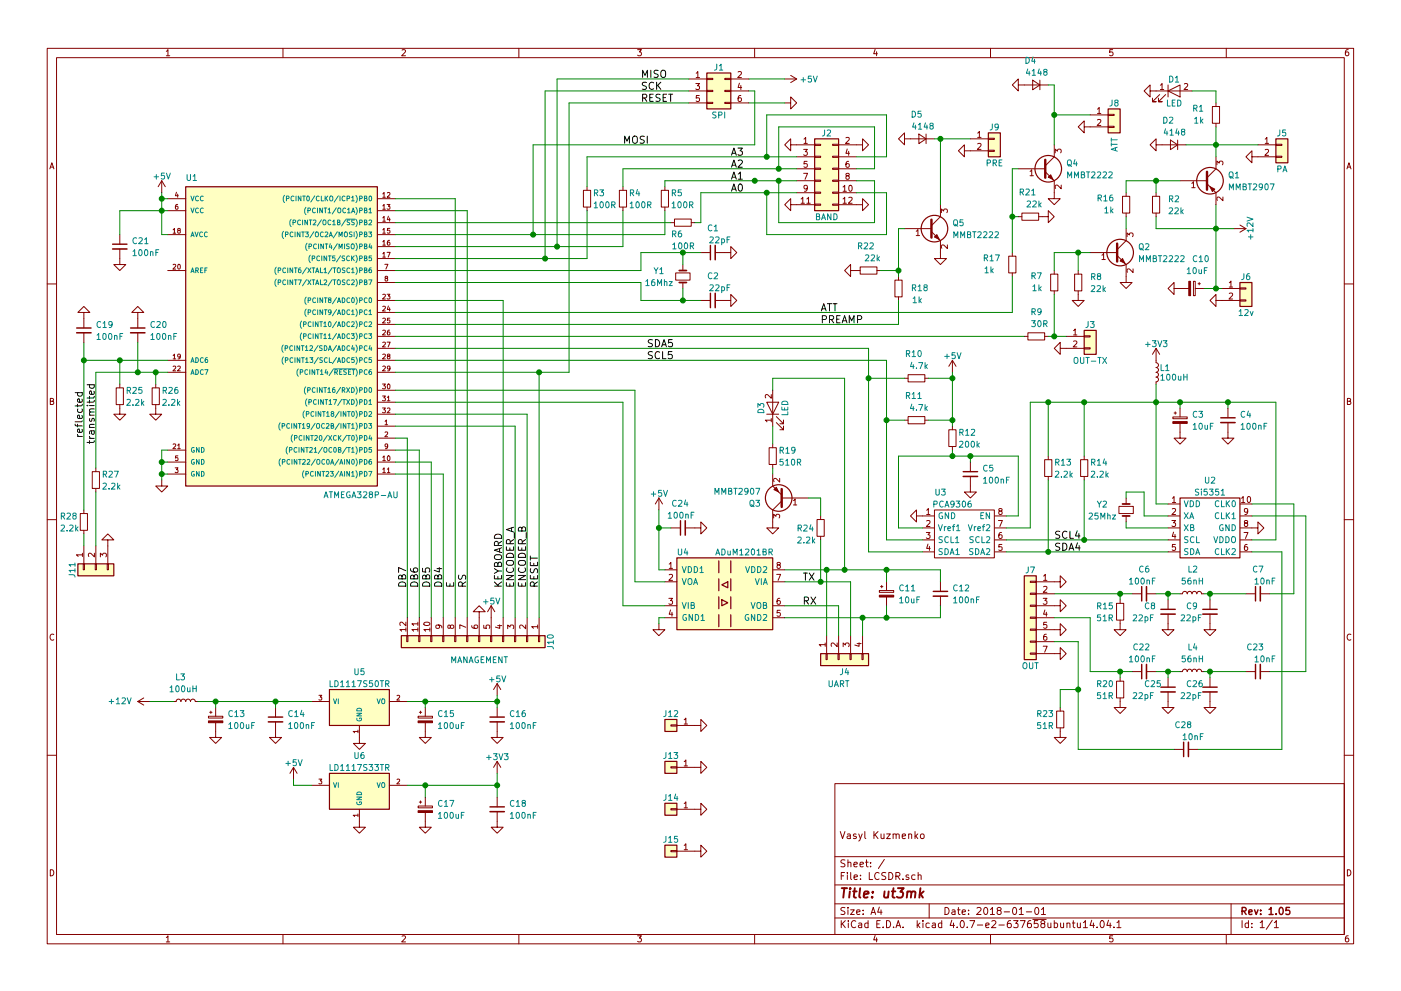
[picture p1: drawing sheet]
<svg xmlns="http://www.w3.org/2000/svg" width="297mm" height="210mm" viewBox="0 0 297 210" stroke-linecap="round" stroke-linejoin="round" font-family="sans-serif">
<g fill="none" stroke="#840000" stroke-width=".21">
<path d="M10 10.3h277v189.9h-277zM12 12.2h273v186.1h-273zM35.3 10.9l.3-.4v1.3M35.3 11.8h.7M60 10.3v1.9M85.2 10.6l.5-.1 .3 .4-.8 .9h.8M110 10.3v1.9M135.2 10.5h.8l-.4 .5 .3 .1 .1 .2-.1 .4-.2 .1-.5-.1M146 16.8h3.9M146 19.3h3.9M147.5 17.7h.8l-.4 .5 .4 .1v.6l-.2 .1-.6-.1M147.6 15.5l.4-.3v1.3"/>
<path d="M147.6 16.5h.7M149.9 19.2h1.2v.2h-1.2zM149.9 16.6h1.2v.3h-1.2zM153.7 19.2h1.2v.2h-1.2zM153.7 16.6h1.2v.3h-1.2zM154.9 16.8h3.8M154.9 19.3h3.8M156.5 15.3l.5-.1 .2 .3-.8 1h.8M156.8 17.6l-.3 1h.8M157.1 18.1v.9M160 10.3v1.9M166.4 16.8h2.5"/>
<path d="M167.6 16l1.3 .8M168.9 16.8l-1.3 .7M185.5 10.5l-.3 .9h.8M185.9 11v.8M210 10.3v1.9M215.9 18v-1.2l-1.3 1.2 1.3 1.3v-1.3h6.3M218.9 17l1.6 1-1.6 1zM220.5 17v2M235.9 10.5h-.6v.6h.6l.1 .5-.3 .2-.4-.1M243.8 19.3v-1.3l-1.2 1.3 1.2 1.3v-1.3h8.9M246 18.1l.4-.4v1.3M246 19h.7"/>
<path d="M247.6 19.3l2.6-1.3v2.6zM247.6 18v2.6M251.1 17.8l.5-.1 .2 .4-.8 .9h.8M260 10.3v1.9M285.9 10.5l-.4 .1-.2 .2-.1 .8 .3 .2 .4-.1 .1-.4-.1-.2-.4-.1-.3 .3M10.6 35.8l.4-1.3 .4 1.3M10.7 35.5h.6M34.3 38.3l-.8 1.3M34.3 38.3v2.6M34.3 38.3l.8 1.3M124.5 39.6v.8M132.1 39.6v.8"/>
<path d="M141 39.6v.8M146 21.8h3.9M148.3 20.3h-.6l-.1 .5h.7v.6l-.2 .1-.5-.1M149.9 21.7h1.2v.3h-1.2zM153.7 21.7h1.2v.3h-1.2zM154.9 21.8h3.8M157.1 20.3h-.4l-.2 .3v.7l.2 .2 .4-.1v-.6l-.4-.1-.2 .3M166.4 21.8h1.2v-1.2l1.3 1.2-1.3 1.3v-1.3M167.6 30.7v-1.2l-1.2 1.2 1.2 1.3v-1.3h5.1M168.9 33.3h3.8M168.9 35.8h3.8M168.9 38.3h3.8"/>
<path d="M170.4 31.7h.8l-.5 .5 .4 .1v.5l-.2 .2-.5-.2M170.4 36.8h.8l-.5 1.2M170.5 29.5l.3-.3v1.2M170.5 30.4h.7M171.1 34.2h-.6v.6h.6v.6l-.2 .1-.4-.1M171.2 39.8l-.3 .3-.3-.1-.1-.6 .4-.1 .3 .2-.1 .8-.3 .3h-.2M172.7 38.2h1.3v.3h-1.3zM172.7 35.7h1.3v.2h-1.3zM172.7 33.1h1.3v.3h-1.3zM172.7 30.6h1.3v.3h-1.3zM176.5 38.2h1.3v.3h-1.3zM176.5 35.7h1.3v.2h-1.3z"/>
<path d="M176.5 33.1h1.3v.3h-1.3zM176.5 30.6h1.3v.3h-1.3zM177.8 30.7h5.1v-1.2l1.2 1.2-1.2 1.3v-1.3M177.8 33.3h3.8M177.8 35.8h3.8M177.8 38.3h3.8M178.7 39.7l.4-.4v1.3M179.3 29.3l.5-.1 .3 .3-.8 .9h.8M179.6 37.3l-.3-.2 .1-.2h.6v.3l-.5 .2-.2 .2 .1 .3 .2 .1h.2l.3-.2-.1-.4-.2-.1M179.6 31.6l-.3 .9h.8M179.9 34.2l-.3 .1-.2 .2-.1 .7 .3 .3 .4-.1-.1-.6-.3-.1-.3 .2M179.9 32.1v.9"/>
<path d="M180.1 39.4l.1-.1a.67 .67 0 0 1 .5 .6 .67 .67 0 0 1-.5 .7l-.2-.5zM191.8 29.5v-1.3l-1.3 1.3 1.3 1.2v-1.2h6.3M194.8 28.4l1.5 1.1-1.5 1zM196.3 28.4v2.1M204.5 32v-1.3l-1.3 1.3 1.3 1.3v-1.3h5M205.7 29.5h3.8M207.3 28.2l.3-.3v1.3M207.3 30.5l.5-.1 .2 .4-.8 .9h.8M207.3 29.2h.7M209.5 31.9h1.3v.2h-1.3zM209.5 29.3h1.3v.3h-1.3zM215.9 35.8h5.7"/>
<path d="M218.4 36.4l.3-.4v1.3M218.4 37.3h.7M221.6 36.4l1.9 1.9v3.9h1.3l-1.3 1.2-1.3-1.2h1.3M223.5 30.7v2.6l-1.9 1.9M223.7 32.4v-.8l.5 .5 .1-.4h.6l.1 .2-.1 .5M225 39.3v.8l-.9-.8-.4 .2 .1 .5M229.9 26.9v-1.3l-1.3 1.3 1.3 1.3v-1.3h5M231.1 24.4h3.8M232.7 23.2l.3-.4v1.3M232.7 25.4l.5-.1 .2 .4-.8 .9h.8M232.7 24.1h.7M234.9 26.8h1.3v.2h-1.3z"/>
<path d="M234.9 24.3h1.3v.2h-1.3zM245.1 30.7v-1.2l-1.3 1.2 1.3 1.3v-1.3h6.4M245.9 20.1l-1.6 1.5h.8h-.8v-.8M247.1 20.1l-1.5 1.5h.8h-.8v-.8M248.2 29.7l1.5 1-1.5 1zM249.7 29.7v2M250.2 38.3h5.7M252.7 38.9l.3-.3v1.2M252.7 39.8h.7M255.9 39l1.9 1.9v2.5M257 22.6h1.6v3.6h-1.6zM257.8 33.3v2.5l-1.9 1.9"/>
<path d="M257.8 21.8v.8M257.8 26.2v.7M258 35v-.8l.5 .4 .1-.4h.6l.1 .2-.1 .6M265.4 33.3v-1.3l-1.2 1.3 1.2 1.2v-1.2h5.1M266.7 30.7h3.8M268.2 29.5l.4-.3v1.2M268.2 31.8l.5-.1 .3 .3-.8 1h.8M268.2 30.4h.8M270.5 33.1h1.3v.3h-1.3zM270.5 30.6h1.3v.3h-1.3zM285.6 35.8l.4-1.3 .4 1.3M285.7 35.5h.6"/>
<path d="M25.4 52.8v3.3h1.3l-1.3 1.3-1.3-1.3h1.3M25.4 49.8v2M35.6 42.2h3.8M35.6 44.7h3.8M35.6 57.4h3.8M35.6 49.8h3.8M36.7 56.2l.4-.1 .2 .3-.6 .7h.6M36.7 48.8l.3-.3v1M36.7 49.5h.6M37.4 40.8l-.2 .7h.6M37.7 43.4l-.4 .1-.1 .7 .2 .2 .3-.1v-.5h-.3l-.2 .2M37.7 41.2v.7"/>
<path d="M37.8 56.1h.1a.49 .49 0 0 1 .4 .5 .49 .49 0 0 1-.5 .4l-.1-.3zM37.8 48.9l-.1-.2v-.2h.5v.3l-.5 .3 .1 .4 .4-.1v-.4l-.2-.1M80 42.2h3.8M80 44.7h3.8M80 57.4h3.8M80 59.9h3.8M80 47.2h3.8M80 49.8h3.8M80 52.3h3.8M80 54.9h3.8M81.2 41.1l.2-.3v1.1M81.2 43.7l.2-.3v1"/>
<path d="M81.2 46.2l.2-.3v1M81.2 48.8l.2-.3v1M81.2 51.3l.2-.3v1M81.2 53.8l.2-.3v1.1M81.2 41.9h.5M81.2 44.4h.5M81.2 46.9h.5M81.2 49.5h.5M81.2 52h.5M81.2 54.6h.5M81.6 56.1h.6l-.4 1M81.8 59l-.2-.1 .1-.2h.4l.1 .2-.6 .4 .2 .3 .4-.1v-.3l-.2-.2"/>
<path d="M82.1 43.4h.6l-.4 .4 .4 .1v.4h-.6M82.1 53.5h.6l-.4 1.1M82.1 40.9l.4-.1 .2 .3-.6 .8h.6M82.3 45.9l-.2 .7h.6M82.6 51l-.4 .1-.1 .7 .2 .2 .4-.1-.1-.5h-.3l-.2 .2M82.6 46.2v.7M82.7 48.5h-.5l-.1 .4h.5l.1 .5h-.6M123.7 40.4h1.5v3.5h-1.5zM124.5 43.9v.8M131.3 40.4h1.5v3.5h-1.5zM132.1 43.9v.8M140.2 40.4h1.5v3.5h-1.5z"/>
<path d="M141 43.9v.8M142.2 47.2h.8M143 46.5h3.6v1.5h-3.6zM143.3 57.9h3v1.5h-3zM144.8 56.1v1.3M144.8 59.9v1.3M146.6 47.2h.7M148.6 53.6h2M151.6 53.6h3.3v-1.3l1.3 1.3-1.3 1.3v-1.3M167.6 43.4v-1.2l-1.2 1.2 1.2 1.3v-1.3h5.1M168.9 40.9h3.8M169.8 42.2l.4-.3v1.2"/>
<path d="M169.8 43.1h.8M171.1 42.2l.3-.3v1.2M171.1 43.1h.7M172.7 43.3h1.3v.3h-1.3zM172.7 40.8h1.3v.2h-1.3zM176.5 43.3h1.3v.3h-1.3zM176.5 40.8h1.3v.2h-1.3zM177.8 43.4h5.1v-1.2l1.2 1.2-1.2 1.3v-1.3M177.8 40.9h3.8M178.7 42.2l.4-.3v1.2M178.7 40.6h.8M178.7 43.1h.8"/>
<path d="M180 42l.4-.1 .3 .3-.8 .9h.8M180.3 57.4v-1.3l-1.2 1.3 1.2 1.3v-1.3h2.1M182.4 56.6h3.5v1.6h-3.5zM185.9 57.4h.8M189.7 59.4h1.6v3.6h-1.6zM190.5 58.7v.7M191.8 48.5h5.7M194.3 49.1l.3-.4v1.3M194.3 50h.7M197.5 49.1l1.9 1.9v3.9h1.3l-1.3 1.2-1.3-1.2h1.3M199.4 43.4v2.6l-1.9 1.9M199.6 45.1v-.8l.5 .5 .1-.4h.5l.2 .2-.2 .5"/>
<path d="M200.9 52v.8l-1-.8-.3 .2 .1 .5M213.9 54.4h1.5v3.5h-1.5zM214.6 53.6v.8M214.6 57.9v.8M215.9 46h.8M216.7 45.2h3.5v1.5h-3.5zM220.2 46h2v-1.3l1.3 1.3-1.3 1.2v-1.2M222.8 58.2h1.5v3.5h-1.5zM223.5 57.4v.8M227.8 58.2h1.6v3.5h-1.6zM228.6 57.4v.8M231.1 53.6h5.8"/>
<path d="M233.6 54.1l.4-.3v1.3M233.6 55.1h.7M236.9 54.2l1.9 1.9v3.8h1.2l-1.2 1.3-1.3-1.3h1.3M238 41.7h1.5v3.5h-1.5zM238.8 40.9v.8M238.8 45.2v.8M238.8 48.5v2.5l-1.9 2M239 50.2v-.8l.4 .5 .1-.4h.6l.1 .2-.1 .5M240.2 57v.8l-.9-.8-.3 .3 .1 .5M244.3 41.7h1.6v3.5h-1.6zM245.1 40.9v.8M245.1 45.2v.8"/>
<path d="M253 59.7h.4v3h-.4zM254.3 59.9v.5M259.3 41.8v.8l-.9-.8-.4 .2 .1 .5M260.6 60l.4-.4v1.3M261.6 48.5h2.6M262.9 47.7l1.3 .8M264.2 48.5l-1.3 .8M10 60.2h2M17.8 66.3h1.2l-1.2-1.3-1.3 1.3h1.3v3.3M17.8 70.6v2M29.2 66.3h1.3l-1.3-1.3-1.3 1.3h1.3v3.3M29.2 70.6v2"/>
<path d="M35.6 79h3.8M35.6 76.4h3.8M36.7 77.8l.4-.1 .2 .3-.6 .7h.6M36.7 75.4l.3-.3v1M36.7 76.1h.6M37.7 77.8l.3-.1 .2 .3-.6 .7h.6M38.2 75.6l-.2 .2-.3-.1v-.5l.3-.1 .2 .2v.6l-.5 .2M80 79h3.8M80 63.7h3.8M80 66.3h3.8M80 68.8h3.8M80 71.4h3.8"/>
<path d="M80 73.9h3.8M80 76.4h3.8M81.2 62.5l.3-.1 .2 .3-.6 .7h.6M81.2 65.1l.3-.1 .2 .3-.6 .7h.6M81.2 67.6l.3-.1 .2 .3-.6 .7h.6M81.2 70.1l.3-.1 .2 .4-.6 .7h.6M81.2 72.7l.3-.1 .2 .3-.6 .7h.6M81.2 75.2l.3-.1 .2 .3-.6 .7h.6M81.2 77.8l.3-.1 .2 .3-.6 .7h.6M82.1 62.4h.6l-.4 .4 .4 .1v.4h-.6M82.1 72.6h.6l-.4 1M82.3 75.6l-.2-.2 .1-.2h.4l.1 .3-.6 .3 .2 .3 .4-.1v-.3l-.2-.1"/>
<path d="M82.3 64.9l-.2 .8h.6M82.6 70l-.4 .1-.1 .8 .2 .2 .4-.1-.1-.5-.3-.1-.2 .2M82.6 65.3v.7M82.7 67.5h-.5l-.1 .5 .5-.1 .1 .5h-.6M82.7 78.1l-.2 .2h-.3v-.6h.3l.2 .2v.6l-.5 .2M148.6 63.7h2M151.6 63.7h3.3v-1.2l1.3 1.2-1.3 1.3v-1.3M190.5 63v.7M192.5 79.5h3.6v1.5h-3.6zM201.9 76.4v2.6M201.9 76.4l-.7 1.3M201.9 76.4l.8 1.3"/>
<path d="M217.2 71.4h.7M217.9 70.6h3.6v1.5h-3.6zM221.5 71.4h.7M223.5 61.7v.8M224.8 73.9v-1.3l-1.3 1.3 1.3 1.3v-1.3h5.1M226.1 71.4h3.8M227.6 70.1l.4-.3v1.3M227.6 72.4l.5-.1 .2 .4-.8 .9h.8M227.6 71.1h.7M228.6 61.7v2h1.3l-1.3 1.3-1.3-1.3h1.3M229.9 73.8h1.2v.2h-1.2zM229.9 71.2h1.2v.3h-1.2z"/>
<path d="M245.1 73.9v3.1l.3 .1 .2 .3-.1 .4-.4 .2 .3 .1 .2 .3-.1 .4-.4 .2 .3 .1 .2 .3-.1 .4-.4 .2 .3 .1 .2 .3-.1 .4-.4 .2v.5M245.1 73.9l-.8 1.3M245.1 73.9l.8 1.3M248.9 61.2v-1.3l-1.3 1.3 1.3 1.3v-1.3h3.1M253.4 61.2h1.9M254 60.2h.5M257.8 63.7v-1.2l-1.3 1.2 1.3 1.3v-1.3h5.1M259.1 61.2h3.8M260.6 62.3l.5-.1 .2 .3-.7 .9h.7M260.6 60.9h.7M262.9 63.6h1.3v.3h-1.3zM262.9 61.1h1.3v.2h-1.3z"/>
<path d="M285 60.2h2M10.7 85.1h.5l.1-.5-.6-.1v1.3h.5l.2-.4-.3-.3M20.3 99.3v.8M24.6 82.3h1.6v3.5h-1.6zM25.4 85.8v2.1h1.3l-1.3 1.2-1.3-1.2h1.3M25.4 81.5v.8M32.3 82.3h1.5v3.5h-1.5zM33 85.8v2.1h1.3l-1.3 1.2-1.3-1.2h1.3M33 81.5v.8M35.6 98h3.8M35.6 95.5h3.8M36.7 94.3l.4-.1 .2 .3-.6 .7h.6"/>
<path d="M37.1 99.3h.6l-.3 .3 .3 .1v.5h-.6M37.7 94.5l.2-.3v1M37.7 95.2h.5M37.7 96.7h-.5v.5l.5-.1v.5h-.5M80 90.4h3.8M80 93h3.8M80 98h3.8M80 95.5h3.8M80 82.8h3.8M80 85.3h3.8M80 87.9h3.8M81.1 81.5h.6l-.3 .4 .3 .1v.4h-.6"/>
<path d="M81.1 84h.6l-.3 .4 .3 .1v.4h-.6M81.1 86.6h.6l-.3 .3 .3 .1v.5h-.6M81.2 97l.2-.3v1M81.2 99.6l.2-.3v1M81.2 97.7h.5M81.6 89.4l.3-.3v1M81.6 91.7l.4-.1 .2 .3-.6 .8h.6M81.6 90.1h.6M82.1 99.6l.3-.3v1M82.1 84.3l.3-.3v1M82.1 86.7l.4-.1 .2 .3-.6 .7h.6M82.1 85h.6"/>
<path d="M82.2 94.6l-.2 .2h-.3v-.6h.3l.2 .2v.6l-.5 .2M82.2 96.8l.1-.1a.49 .49 0 0 1 .4 .5 .49 .49 0 0 1-.5 .5l-.1-.3zM82.2 81.6l.1-.1a.49 .49 0 0 1 .4 .5 .49 .49 0 0 1-.5 .4l-.1-.3zM162.6 85.3h2.5l-1.3 2.6zM162.6 87.9h2.5M163.1 95h1.5v3.5h-1.5zM163.5 89.1h-1.2l.3 .4M163.5 83.7v.8l-.9-.8-.3 .2 .1 .5M163.5 88.8v.7M163.8 82.8v7.6M163.8 94.2v.8M163.8 98.5v.8"/>
<path d="M164.6 89.7l1.5 1.5v-.8v.8h-.7M164.6 88.4l1.5 1.5v-.8v.8h-.7M191.8 89.1h.7M191.8 80.3h.7M192.5 88.4h3.6v1.5h-3.6zM196.1 89.1h.7M196.1 80.3h.7M201.2 91.2h1.5v3.5h-1.5zM201.9 90.4v.8M201.9 94.7v.8M205.7 98v2.1M221.5 97.5h1.5v3.6h-1.5z"/>
<path d="M222.2 96.8v.7M229.1 97.5h1.5v3.6h-1.5zM229.9 96.8v.7M248.7 88.5h3v.3h-3zM248.9 87.6h.5M249.2 87.4v.5M250.2 89.8v3.2h1.3l-1.3 1.2-1.3-1.2h1.3M250.2 86.6v1.9M260.3 89.7v3.3h1.3l-1.3 1.2-1.2-1.2h1.2M260.3 86.6v2M285.7 85.1h.5l.1-.5-.6-.1v1.3h.5l.2-.4-.3-.3M10 110.3h2"/>
<path d="M17 109h1.5v3.5h-1.5zM17.5 117.7h-1.3l.4 .4M17.5 117.4v.7M17.7 119.6h.2v1.3h-.2zM17.8 108.2v.8M17.8 112.5v.8M17.8 115.8v3.8M19.6 100.1h1.5v3.5h-1.5zM20 117.4v.8l-.9-.8-.4 .2 .1 .5M20.2 119.6h.2v1.3h-.2zM20.3 103.6v.8M20.3 115.8v3.8"/>
<path d="M21.3 118.2v-.8l.5 .4 .1-.4h.5l.2 .2-.2 .6M22.7 119.6h.3v1.3h-.3zM22.9 114.5h1.2l-1.2-1.2-1.3 1.2h1.3v5.1M34.3 101.8v1.3h1.3l-1.3 1.3-1.3-1.3h1.3M35.6 100.6h3.8M80 100.6h3.8M81.2 100.3h.5M82.1 100.3h.6M139.7 105.7l-.8 1.2M139.7 105.7v2.5M139.7 105.7l.8 1.2M141.9 119.7l.3-.4v1.3"/>
<path d="M142.2 112h2.1M145.3 112h3.3v-1.3l1.3 1.3-1.3 1.3v-1.3M163.8 100.6v2.5l1.9 1.9M164 109.9v-.8l.5 .4 .1-.3h.6l.1 .1-.1 .6M165 119.9l-.3-.3 .1-.2h.6v.3l-.6 .2-.1 .2 .1 .4 .2 .1h.2l.3-.3-.1-.3-.2-.1M165.3 101.5v.8l-.9-.8-.4 .2 .1 .5M165.7 106.3l-1.9 1.9v3.8h1.3l-1.3 1.3-1.2-1.3h1.2M165.7 105.7h5.7M168.2 106.2l.4-.3v1.2M168.2 107.1h.7M173.2 110.2h1.6v3.6h-1.6zM174 109.5v.7"/>
<path d="M174 113.8v.7M194.3 109.5v-1.3l-1.3 1.3 1.3 1.2v-1.2h3.8M195.6 112h2.5M195.6 114.5h2.5M195.6 117.1h2.5M196.4 113h.8l-.5 .5 .4 .1v.5l-.1 .1-.6-.1M196.5 108.2l.3-.3v1.3M196.5 110.5l.5-.1 .2 .4-.8 .9h.8M196.5 109.2h.7M196.7 115.4l-.2 1h.7M197.1 115.9v.9M198.1 108.2h12.7v10.2h-12.7z"/>
<path d="M205.7 101.1v3.3h1.3l-1.3 1.3-1.2-1.3h1.2M210.9 109.5h2.5M210.9 112h2.5M210.9 114.5h2.5M210.9 117.1h2.5M211.7 110.4h.8l-.5 1.3M212 108.4l-.2-.2v-.2h.6v.3l-.5 .2-.1 .2v.3l.2 .2h.2l.3-.3-.1-.3-.2-.2M212.3 113h-.3l-.2 .3v.7l.2 .2 .4-.1-.1-.6h-.3l-.2 .2M212.4 115.5h-.6v.6h.6v.6l-.2 .1-.4-.1M222.2 101.1v.7M229.9 101.1v.7M237.2 107.4h3.1v1.6h-3.1z"/>
<path d="M238.8 105.7v1.2M238.8 109.5v1.2M247.6 109.5h2.5M247.6 112h2.5M247.6 114.5h2.5M247.6 117.1h2.5M247.6 106.9h2.6M248.5 110.4h.8l-.5 .5 .4 .1v.6l-.2 .1-.5-.1M248.5 108l.5-.1 .3 .3-.8 1h.8M248.6 105.7l.3-.3v1.2M248.6 106.6h.7M248.8 112.9l-.3 .9h.8"/>
<path d="M249.1 113.4v.8M249.2 115.5h-.6l-.1 .6h.7v.6l-.2 .1-.5-.1M262.9 112h3.8v-1.3l1.3 1.3-1.3 1.3v-1.3M262.9 109.5h2.5M262.9 114.5h2.5M262.9 117.1h2.5M262.9 106.9h2.5M263.2 105.7l.4-.3v1.2M263.2 106.6h.7M263.8 113h.8l-.5 1.2M264.1 111l-.3-.3 .1-.2h.6v.3l-.6 .2-.1 .2 .1 .4 .2 .1h.2l.2-.3v-.3l-.2-.1M264.4 115.5l-.3 .1-.2 .2-.1 .7 .3 .3 .4-.1-.1-.7h-.3l-.3 .2"/>
<path d="M264.5 108.4l-.2 .3-.4-.1v-.6l.4-.1 .2 .2v.8l-.3 .3h-.3M264.5 105.5l.2-.1a.67 .67 0 0 1 .5 .6 .67 .67 0 0 1-.5 .6l-.3-.5zM285 110.3h2M11.4 134.6a.58 .58 0 0 0-.8 .6 .58 .58 0 0 0 .8 .5M86.1 133.6h-1.3l.3 .3M86.1 132v.8l-1-.8-.3 .2 .1 .5M86.1 133.2v.7M86.2 134.9h.3v1.2h-.3zM86.4 131.1v3.8M88.6 133.6h-1.3l.4 .3M88.6 132.4h-1.3l.4 .3M88.6 132v.7"/>
<path d="M88.6 133.2v.7M88.8 134.9h.2v1.2h-.2zM88.9 131.1v3.8M89.9 132.2a.76 .76 0 0 1 1.2 .2 .74 .74 0 0 1-1.2-.1zM91.1 133.6h-1.2l.3 .3M91.1 133.2v.7M91.3 134.9h.3v1.2h-.3zM91.4 131.1v3.8M92.9 132.6l.3 .2-.1 .4-.6 .1-.1-.5 .2-.2 .8 .1 .3 .3v.2M93.9 134.9h.2v1.2h-.2zM94 131.1v3.8M95.5 132.8l.2-.2 .4 .1 .1 .1-.1 .4-.4 .1-.2-.1-.1-.5h-.4v.5l.2 .1 .3-.2"/>
<path d="M96.4 134.9h.2v1.2h-.2zM96.5 131.1v3.8M98.8 133.1l-1.3-.5v.8M98.9 134.9h.3v1.2h-.3zM99.1 131.1v3.8M100 132.7l.1 .4 .2 .2h.7l.3-.2-.1-.4h-.6l-.1 .4 .2 .2M101.5 134.9h.2v1.2h-.2zM101.6 129.8h1.3l-1.3-1.3-1.3 1.3h1.3v5.1M102.6 132.7v.6h.5v-.6h.6l.1 .1-.1 .5M104 134.9h.3v1.2h-.3zM104.1 128.5l-.7 1.3M104.1 128.5v6.4"/>
<path d="M104.1 128.5l.8 1.3M105.5 132.7h.9M105.9 132.6v.7l-.9-.3M106.6 134.9h.2v1.2h-.2zM106.7 131.1v3.8M107.6 133.4v-.8l.5 .4 .1-.3h.6l.1 .1-.1 .6M109.1 134.9h.2v1.2h-.2zM109.2 131.1v3.8M111.5 132.6v.8l-1-.8-.3 .2 .1 .5M111.6 134.9h.3v1.2h-.3zM111.8 131.1v3.8M114 133h-1.3l.4 .3"/>
<path d="M114 132.6v.7M114.2 134.9h.2v1.2h-.2zM114.3 131.1v3.8M139.7 132.3v1.3h1.3l-1.3 1.3-1.3-1.3h1.3M141 120.9h2.5M141 123.4h2.5M141 128.5h2.5M141 131.1h2.5M141.8 126.9h.8l-.4 .5 .3 .1v.6l-.1 .1-.6-.1M141.9 122l.5-.1 .2 .3-.8 .9h.8M141.9 120.6h.7M142.2 129.4l-.3 .9h.7"/>
<path d="M142.5 129.9v.9M163.8 120.9h2.6M163.8 123.4h2.6M163.8 128.5h2.6M163.8 131.1h2.6M164.7 121.9h.8l-.5 1.2M165.3 126.9l-.3 .1-.2 .2-.1 .8 .3 .2 .4-.1-.1-.6-.3-.1-.3 .3M165.4 129.5h-.6l-.1 .6h.7v.5l-.2 .2-.5-.2M175 136.8h-1.3l.3 .3M175 136.4v.7M175.1 138.7h.3v1.2h-.3zM175.3 134.9v3.8"/>
<path d="M177.5 136.4v.8l-.9-.8-.4 .2 .1 .5M177.7 138.7h.2v1.2h-.2zM177.8 134.9v3.8M178.8 137.2v-.8l.4 .4 .1-.3h.6l.1 .1-.1 .6M180.2 138.7h.3v1.2h-.3zM180.3 134.9v3.8M181.7 136.5h.9M182.1 136.4v.7l-.9-.3M182.8 138.7h.2v1.2h-.2zM182.9 134.9v3.8M186.4 125.3h3.1v.4h-3.1zM186.7 124.5h.5"/>
<path d="M186.9 124.2v.5M188 123.4v1.9M188 126.7v1.8M199.4 123.4v2.1M199.4 126.5v2M218.4 138.6h1.3v.2h-1.3zM218.4 136h1.3v.3h-1.3zM218.4 133.5h1.3v.2h-1.3zM218.4 130.9h1.3v.3h-1.3zM218.4 128.4h1.3v.2h-1.3zM218.4 125.9h1.3v.2h-1.3zM218.4 123.3h1.3v.3h-1.3z"/>
<path d="M219.7 128.5h5.1v-1.3l1.3 1.3-1.3 1.3v-1.3M219.7 123.4h5.1v-1.2l1.3 1.2-1.3 1.3v-1.3M219.7 133.6h5.1v-1.3l1.3 1.3-1.3 1.3v-1.3M219.7 138.7h5.1v1.2l1.3-1.2-1.3-1.3v1.3M219.7 131.1h3.8M219.7 126h3.8M219.7 136.1h3.8M221.2 126.9h.8l-.5 .5 .4 .1v.6l-.2 .1-.5-.1M221.2 137.1h.8l-.5 1.3M221.3 122.2l.3-.3v1.2M221.3 124.5l.4-.1 .3 .4-.8 .9h.8M221.3 123.1h.7"/>
<path d="M221.5 129.4l-.2 .9h.7M221.8 134.6h-.3l-.2 .3v.7l.2 .2 .4-.1-.1-.6-.3-.1-.2 .3M221.8 129.9v.9M221.9 132h-.6v.6h.6v.6l-.2 .1-.4-.1M236.7 128h1.6v3.6h-1.6zM237.5 131.6v2h1.3l-1.3 1.3-1.3-1.3h1.3M237.5 127.2v.8M240 126h2.1M243.1 126h2M247.6 130.3v3.3h1.3l-1.3 1.3-1.2-1.3h1.2M247.6 127.2v2.1M250.2 126h.5l.1-.4 .3-.1 .4 .1 .2 .4 .1-.4 .3-.1 .5 .1 .1 .4 .2-.4 .2-.1 .5 .1 .1 .4 .2-.4 .3-.1 .4 .1 .2 .4h.5"/>
<path d="M256.5 130.3v3.3h1.3l-1.3 1.3-1.2-1.3h1.2M256.5 127.2v2.1M264.2 126h2M267.2 126h2M286.4 134.6a.58 .58 0 0 0-.8 .6 .58 .58 0 0 0 .8 .5M29.2 148.8h2.5M29.2 148.8l1.3 .8M30.5 148.1l-1.3 .7M36.8 148.8h.5l.2-.3 .2-.2 .5 .2 .2 .3 .1-.3 .3-.2 .4 .2 .2 .3 .1-.3 .3-.2 .4 .2 .2 .3 .1-.3 .3-.2 .4 .2 .2 .3h.5M44.2 152h3v.3h-3zM44.4 151.1h.6M44.7 150.9v.5"/>
<path d="M45.7 153.3v3.2h1.3l-1.3 1.2-1.3-1.2h1.3M45.7 150.1v1.9M58.4 153.2v3.3h1.3l-1.3 1.2-1.3-1.2h1.3M58.4 150.1v2M66 148.8h3.8M67.6 147.5h.6l-.3 .4 .3 .1v.4h-.6M75.9 155.2h-1l.3 .3M75.9 154.9v.6M76.2 153.9v3.8h1.3l-1.3 1.3-1.3-1.3h1.3M82.5 148.8h3.9M84.2 147.6l.4-.1 .1 .3-.6 .7h.6M88.6 152h3.1v.3h-3.1z"/>
<path d="M88.9 151.1h.5M89.2 150.9v.5M90.2 153.3v3.2h1.2l-1.2 1.2-1.3-1.2h1.3M90.2 150.1v1.9M105.4 153.2v3.3h1.3l-1.3 1.2-1.3-1.2h1.3M105.4 145v2.6M105.4 150.1v2M105.4 145l-.8 1.3M105.4 145l.8 1.3M142.2 153.8h1.3v.2h-1.3zM143.5 153.9h5.1v1.3l1.3-1.3-1.3-1.3v1.3M145.1 152.7l.3-.4v1.3"/>
<path d="M145.1 153.6h.7M224 150.9h1.6v3.5h-1.6zM224.8 154.4v2.1h1.3l-1.3 1.2-1.3-1.2h1.3M224.8 150.1v.8M236.7 144.5h1.6v3.6h-1.6zM237.5 148.1v2h1.3l-1.3 1.3-1.3-1.3h1.3M237.5 143.8v.7M240 142.5h2.1M243.1 142.5h2M247.6 146.8v3.3h1.3l-1.3 1.3-1.2-1.3h1.2M247.6 143.8v2M248.9 159h2.1"/>
<path d="M250.2 142.5h.5l.1-.3 .3-.2 .4 .1 .2 .4 .1-.3 .3-.2 .5 .1 .1 .4 .2-.3 .2-.2 .5 .1 .1 .4 .2-.3 .3-.2 .4 .1 .2 .4h.5M252 159h2M256.5 146.8v3.3h1.3l-1.3 1.3-1.2-1.3h1.2M256.5 143.8v2M264.2 142.5h2M267.2 142.5h2M10 160.2h2M62.2 162.8l-.7 1.3M62.2 162.8v2.5M62.2 162.8l.8 1.3M66 166.6h3.8M67.6 165.3h.6l-.3 .4 .3 .1v.4h-.6"/>
<path d="M75.9 173h-1l.3 .2M75.9 172.7v.5M76.2 171.7v3.8h1.3l-1.3 1.3-1.3-1.3h1.3M82.5 166.6h3.9M84.2 165.4l.4-.1 .1 .3-.6 .7h.6M88.6 171h3.1v.4h-3.1zM88.9 170.2h.5M89.2 169.9v.5M90.2 172.4v3.1h1.2l-1.2 1.3-1.3-1.3h1.3M90.2 169.2v1.8M105.4 172.2v3.3h1.3l-1.3 1.3-1.3-1.3h1.3M105.4 161.5l-.8 1.3"/>
<path d="M105.4 161.5v2.6M105.4 169.2v2M105.4 161.5l.8 1.3M142.2 171.6h1.3v.2h-1.3zM142.2 162.7h1.3v.2h-1.3zM143.5 171.7h5.1v1.3l1.3-1.3-1.3-1.3v1.3M143.5 162.8h5.1v1.3l1.3-1.3-1.3-1.3v1.3M145.1 170.5l.3-.4v1.3M145.1 161.6l.3-.4v1.3M145.1 179.4l.3-.4v1.3M145.1 171.4h.7M145.1 162.5h.7"/>
<path d="M177 166.3h108v32h-108zM178.2 176.4l.4 1.5 .5-1.5M179.7 177h.5l.1 .9M180.3 177.3l-.7 .3 .2 .3 .5-.1M181.5 177l-.3-.1-.3 .2 .1 .3 .5 .1v.3h-.6M182.1 176.9l.3 1M182.8 176.9l-.5 1.4-.2 .1M183.4 176.4v1.3l.2 .2M185.3 176.4v1.5M185.5 177.1l.7 .8M186.2 176.4l-.9 .9M186.8 176.9l.1 .9 .3 .1 .2-.1"/>
<path d="M187.4 176.9v1M188 176.9h.8l-.8 1h.8M189.4 177.1l.2-.2 .3 .1 .1 .9M189.4 176.9v1M190 177.1l.2-.2 .4 .1 .1 .9M191.3 177.4l.7-.1-.1-.3-.4-.1-.2 .2 .1 .7h.5M192.7 177.1l.2-.2 .3 .1 .1 .9M192.7 176.9v1M194 176.4v1.5M194.2 177.4l.4 .5M194.6 176.9l-.6 .6M195.2 177.1l.2-.2 .5 .2v.5l-.1 .2-.4 .1-.2-.1z"/>
<path d="M285 160.2h2M10.7 184.5a.65 .65 0 0 1 .7 .7 .65 .65 0 0 1-.7 .6zM35.3 198.9l.3-.4v1.3M35.3 199.8h.7M60 198.3v1.9M85.2 198.6l.5-.1 .3 .4-.8 .9h.8M110 198.3v1.9M135.2 198.5h.8l-.4 .5 .3 .1 .1 .2-.1 .4-.2 .1-.5-.1M142.2 180.5h1.3v.2h-1.3zM143.5 180.6h5.1v1.3l1.3-1.3-1.3-1.3v1.3M145.1 180.3h.7M160 198.3v1.9"/>
<path d="M177 194.8h108M177 191.8h108M177 187.8h108M177 181.8h108M178.4 195.3v1.5M178.4 185.8h.5M178.6 196l.6 .8M179.1 185.1h-.7v1.5M179.1 192.6l-.5-.1-.3 .3 .1 .3 .7 .4v.4l-.2 .1-.6-.1M179.1 182.5l-.5-.1-.3 .3 .1 .3 .7 .4v.4l-.2 .1-.6-.1M179.2 195.3l-.8 .9M179.7 185.1v.2"/>
<path d="M179.7 185.6v1M179.8 192.5v.2M179.8 183.1l.2-.2 .4 .1v.9M179.8 182.4v1.5M179.8 193v1M179.9 195.3v.2M179.9 195.8v1M180.3 193h.8l-.8 1h.8M180.4 185.1v1.3l.2 .2M181.1 183.4l.7-.1-.1-.3-.4-.1-.2 .2v.7h.6M181.1 186.1l.7-.1-.1-.3-.4-.1-.2 .2 .1 .7h.5M181.4 195.5a.71 .71 0 0 0-1 .5 .71 .71 0 0 0 .8 .8l.2-.1"/>
<path d="M181.6 193.5l.7-.1v-.3l-.4-.1-.3 .2 .1 .7h.6M182.1 195.9h.6v.9M182.3 183.4l.8-.1-.1-.3-.4-.1-.3 .2 .1 .7h.6M182.4 186.5v.1M182.4 185.7v.1M182.7 196.2l-.7 .3 .2 .3 .5-.1M183 193.9v.1M183 193.1v.1M183.5 182.9h.6M183.7 182.4v1.3l.4 .2M184 195.9l-.4-.1-.3 .3 .1 .6 .2 .1 .4-.1M184 195.3v1.5"/>
<path d="M184.3 185.1v1.5h.7M184.6 183.8v.1M184.6 183v.1M184.7 194l.4-1.5 .5 1.5M184.8 193.6h.7M185.5 198.5l-.3 .9h.8M185.9 199v.8M185.9 196h.5M186.4 185.3a.71 .71 0 0 0-1 .5 .71 .71 0 0 0 .7 .8l.3-.1M186.4 192.5l-.3 1h.9M186.6 195.3h-.7v1.5h.7M186.8 193v1"/>
<path d="M187.2 196.7v.1M187.5 182.3l-1.3 2M187.8 185.2l-.6-.1-.3 .3 .1 .3 .7 .3v.5l-.2 .1-.6-.1M188 195.3a.76 .76 0 0 1 .8 .8 .76 .76 0 0 1-.8 .7zM188.4 185.1a.76 .76 0 0 1 .9 .8 .76 .76 0 0 1-.9 .7zM189.5 196.7v.1M189.9 185.9l.8-.1 .1-.2-.1-.3-.2-.2h-.6v1.5M190 196.8l.4-1.5 .6 1.5M190.1 196.4h.7M190.3 185.9l.5 .7M191.4 186.5v.1M191.5 196.7v.1"/>
<path d="M192.7 185.7l-.4-.1-.2 .2 .1 .2 .5 .2v.3h-.6M194 185.7l-.4-.1-.3 .3 .1 .6 .2 .1 .4-.1M194.5 195.3v1.5M194.6 196.3l.4 .5M194.7 185.7l.2-.1 .3 .1 .1 .9M194.7 185.1v1.5M195 195.8l-.5 .6M195.7 195.3v.2M195.7 195.8v1M197 191.8v3M197 195.9l-.4-.1-.3 .3 .1 .6 .2 .1 .4-.1M197.7 195.9h.6v.9"/>
<path d="M198.3 196.2l-.7 .3 .2 .3 .5-.1M199.7 195.9l-.5-.1-.2 .3v.6l.2 .1 .5-.1M199.7 195.3v1.5M200.4 192.5a.76 .76 0 0 1 .8 .8 .76 .76 0 0 1-.8 .7zM201.8 195.2l-.4 1.1h1M201.9 193.1h.5l.1 .9M202.2 195.8v1M202.5 193.4l-.7 .3 .2 .3 .5-.1M202.9 196.7v.1M203 193h.6M203.2 192.5v1.3l.4 .2M203.8 195.4l.1-.1a.8 .8 0 0 1 .6 .8 .8 .8 0 0 1-.6 .7 .97 .97 0 0 1-.1-1.4z"/>
<path d="M204 193.5l.7-.1-.1-.3-.4-.1-.2 .2 .1 .7h.5M205.1 196.7v.1M205.4 193.9v.1M205.4 193.1v.1M205.6 195.3h1.1l-.7 1.5M207.1 192.7l.6-.2 .3 .5-.9 1h.9M207.2 196.3h1.2M208.7 192.7l.2-.2a.8 .8 0 0 1 .5 .8 .8 .8 0 0 1-.5 .7l-.3-.5zM209 196.3l.7-.1v-.3l-.5-.1-.2 .2 .1 .7h.6M210 193l.4-.5v1.5M210 194h.8M210 198.3v1.9"/>
<path d="M210.3 195.5l.6-.2 .3 .5-1 1h1M211.7 193.2l-.3-.3 .1-.2 .2-.2 .4 .1 .2 .2-.1 .2-.5 .2-.3 .3v.2l.3 .3h.3l.3-.3v-.2l-.3-.3M211.8 196.3h1.1M212.9 193.5h1.1M214.3 195.3l-.5 .1a1.11 1.11 0 0 0-.1 1.3l.4 .1 .3-.1v-.5l-.3-.3-.4 .1-.1 .2M214.8 192.7l.2-.2a.8 .8 0 0 1 .6 .8 .8 .8 0 0 1-.6 .7l-.3-.5zM214.9 195.3h.9l-.5 .6 .5 .1v.7l-.2 .1-.7-.1M216.1 193l.4-.5v1.5M216.1 194h.9M216.3 195.3h1l-.6 1.5M217.6 193.5h1.1M218.5 195.3l-.4 .1a1.11 1.11 0 0 0-.1 1.3l.4 .1 .2-.1 .1-.5-.3-.3-.4 .1-.2 .2"/>
<path d="M219 195.1h2.8M219.5 192.7l.2-.2a.8 .8 0 0 1 .6 .8 .8 .8 0 0 1-.6 .7l-.3-.5zM220 195.3h-.7v.7h.7l.1 .2-.1 .5-.2 .1-.5-.1M220.8 193l.4-.5v1.5M220.8 194h.9M221 196l-.3-.3 .1-.2 .2-.2 .4 .1 .1 .2v.2l-.5 .2-.3 .3 .1 .4 .2 .1h.3l.2-.3v-.2l-.2-.3M222.2 195.8v.9l.4 .1 .2-.1M222.8 195.8v1M223.5 195.9l.5-.1 .2 .3-.1 .6h-.6M223.5 195.3v1.5M224.9 195.8v.9l.4 .1 .2-.1M225.5 195.8v1"/>
<path d="M226.2 196l.2-.2 .4 .1v.9M226.2 195.8v1M227.4 195.8h.5M227.6 195.3v1.3l.3 .2M228.4 195.8l.1 .9 .4 .1 .2-.1M229.1 195.8v1M229.7 195.8l.4-.5v1.5M229.7 196.8h.9M231.5 195.2l-.4 1.1h1M231.8 195.8v1M232.6 196.7v.1M233.4 195.5l.2-.2a.8 .8 0 0 1 .5 .8 .8 .8 0 0 1-.5 .7l-.4-.5z"/>
<path d="M235 195.2l-.3 1.1h.9M235.4 195.8v1M235.9 198.5h-.6v.7l.6-.1 .1 .5-.3 .2-.4-.1M236.2 196.7v.1M236.8 195.8l.4-.5v1.5M236.8 196.8h.9M260 198.3v1.9M261 191.8v6.5M263.3 195.3v1.5M264.7 195.9l-.4-.1-.3 .3 .1 .6 .2 .1 .4-.1M264.7 195.3v1.5M265.4 196.7v.1"/>
<path d="M265.4 195.9v.1M267.2 195.8l.4-.5v1.5M267.2 196.8h.8M269.7 195.2l-1.2 2M270.2 195.8l.4-.5v1.5M270.2 196.8h.8M285.7 184.5a.65 .65 0 0 1 .7 .7 .65 .65 0 0 1-.7 .6zM285.9 198.5l-.4 .1-.2 .3-.1 .7 .3 .2 .4-.1 .1-.4-.1-.2-.4-.1-.3 .3"/>
</g>
<g fill="none" stroke="#840000" stroke-width=".3">
<path d="M23.9 51.8h3M150.6 52.1v3M16.3 69.6h3M27.7 69.6h3M150.6 62.2v3.1M258.8 88.6h3.1M144.3 110.5v3M204.2 100.1h3.1M197.9 125.5h3M242.1 124.5v3M246.1 129.3h3.1M255 129.3h3.1"/>
<path d="M266.2 124.5v3M56.9 152.1h3M103.9 152.1h3M242.1 141v3M246.1 145.8h3.1M251 157.5v3M255 145.8h3.1M266.2 141v3M103.9 171.2h3M263.3 193.3l.8-.1 .1-.2-.1-.3-.2-.2h-.6v1.5M263.7 193.3l.5 .7M264.8 193.5l.7-.1-.1-.3-.4-.1-.2 .2v.7h.6"/>
<path d="M266 193l.3 1 .4-1M267.3 193.9v.1M267.3 193.1v.1M269.1 193l.4-.5v1.5M269.1 194h.8M270.6 193.9v.1M271.3 192.7l.3-.2a.8 .8 0 0 1 .5 .8 .8 .8 0 0 1-.5 .7l-.4-.5zM273.4 192.5h-.7l-.1 .7h.7l.2 .2-.1 .5-.2 .1-.6-.1"/>
</g>
<g fill="none" stroke="#840000" stroke-width=".41">
<path d="M178.5 188.4h1.1M179 188.4l-.2 2M180.2 189.1l-.2 1.3M180.3 188.4l-.1 .2 .2-.1-.1-.1-.1 .2M180.9 189.1h.7M181.2 188.4l-.2 1.8 .1 .1 .4 .1M182.4 188.4l-.2 1.8 .2 .2M183.2 189.8l.9-.2v-.4l-.6-.1-.3 .3v.9h.7M184.9 190.3v.1M185.1 189.2l-.1 .2-.1-.1 .2-.1-.1 .2M187.6 189.1l-.1 1.2 .5 .1 .3-.1M188.4 189.1l-.1 1.3"/>
<path d="M189.1 189.1h.7M189.4 188.4l-.2 1.8 .1 .1 .4 .1M190.4 188.4h1.2l-.7 .8a.48 .48 0 0 1 .6 .4l-.3 .7-.8 .1-.3-.1M192.4 189.3l.3-.2 .5 .1-.1 1.2M192.4 189.1l-.1 1.3M193.2 189.4a.52 .52 0 0 1 .8-.2v1.2M195.1 188.4l-.2 2M195.2 189.7l.5 .7M195.8 189.1l-.8 .8"/>
</g>
<g fill="none" stroke="#000" stroke-width=".21">
<path d="M136.2 16.4v-1.5l.6 1.1 .5-1.1v1.5M137.1 17.5l-.6-.1-.3 .2v.4l.7 .3 .2 .4-.3 .3-.6-.1M138 14.9v1.5M138.5 20h-.7v1.5h.7M138.6 17.6a.72 .72 0 0 0-1 .5 .72 .72 0 0 0 .7 .9l.3-.2M139.2 17.4v1.6M139.4 18.1l.7 .9M139.5 15l-.5-.1-.3 .2v.4l.7 .3 .1 .3-.3 .3h-.5M140.1 17.4l-.9 .9M140.3 15a.5 .5 0 0 1 .6-.1 .5 .5 0 0 1 .2 .5v.8l-.3 .2a.53 .53 0 0 1-.7-.5v-.5zM141.3 20h-.7v1.5h.7M141.8 20h.8"/>
<path d="M142.2 20v1.5M132.4 30.4v-1.5l.5 1.1 .6-1.1v1.5M134.2 29.1a.5 .5 0 0 1 .6-.2 .5 .5 0 0 1 .3 .5v.8l-.3 .2a.53 .53 0 0 1-.7-.5zM136.2 20.8l.8-.1 .1-.2v-.4l-.3-.1h-.6v1.5M136.6 29l-.6-.1-.2 .1v.5l.6 .2 .2 .4-.3 .3-.6-.1M136.6 20.8l.5 .7M137.2 28.9v1.5M137.8 20.7h.5M140 20.1l-.6-.1-.3 .1v.5l.7 .2 .2 .4-.4 .3-.5-.1M140.6 20.7h.5M155.1 32.9l.5-1.5 .5 1.5M155.1 35.5l.5-1.5 .5 1.5"/>
<path d="M155.1 38l.5-1.5 .5 1.5M155.2 32.5h.8M155.2 35h.8M155.2 37.6h.8M156.5 31.4h.9l-.5 .6 .5 .3-.1 .5-.2 .1-.6-.1M156.5 34.1l.6-.1 .3 .4-.9 1.1h.9M156.5 36.9l.5-.4v1.5M156.5 38h.9M156.7 39.2l.2-.2a.81 .81 0 0 1 .5 .8 .81 .81 0 0 1-.5 .8l-.2-.2-.2-.4zM155.1 40.6l.5-1.6 .5 1.6M155.2 40.1h.8M138.3 72.1h-.6l-.3 .3 .2 .3 .7 .3v.4l-.3 .2-.6-.1"/>
<path d="M138.3 74.7l-.6-.1-.3 .3 .2 .4 .7 .2v.5l-.3 .1-.6-.1M139 72.1a.77 .77 0 0 1 .9 .7 .77 .77 0 0 1-.9 .8zM139.9 74.7a.72 .72 0 0 0-1.1 .5 .72 .72 0 0 0 .7 .9l.4-.1M140.3 73.6l.5-1.5 .5 1.5M140.4 73.1h.7M140.5 74.6v1.5h.7M142.5 74.6h-.8v.7l.2-.1 .5 .1 .1 .5-.3 .3-.5-.1M142.5 72.1h-.7l-.1 .7 .2-.2 .5 .1 .2 .6-.3 .3-.6-.2M174.1 66l.6-1.6 .5 1.6M174.3 65.5h.7M174.3 67.8l.8-.1 .1-.2v-.4l-.3-.1h-.6v1.5M175.4 64.4h.9"/>
<path d="M175.9 67.8l.7-.1 .2-.2-.1-.4-.2-.1h-.6v1.5M175.9 64.4v1.6M176.3 67.8l.5 .7M176.6 64.4h.9M177 64.4v1.6M177.4 67.7h.5M178.1 67h-.7v1.5h.7M178.6 68.5l.5-1.5 .5 1.5M178.7 68.1h.7M180.1 68.5v-1.5l.5 1.1 .5-1.1v1.5M181.8 67.8l.7-.1 .2-.2-.1-.4-.2-.1h-.6v1.5M15.9 90l.3 .4h1.2"/>
<path d="M15.9 83.3h1.5M16.4 92.2l.3 .4M16.4 92.6h1M16.4 85.7v.6M16.4 90v.6M16.5 86.8l-.1 .4 .3 .3 .7-.2v-.5M16.5 83.3l-.1 .4 .3 .3 .7-.1v-.6M17.4 91.1v.4l-.2 .2h-.7v-.6l.3-.1 .1 .7M17.4 88.1v.5l-.2 .2-.7-.1v-.6h.3l.1 .7M17.4 84.7v.4l-.2 .2h-.7v-.6l.3-.1 .1 .7M17.4 89.3l-.2 .2h-1.3M17.4 85.7l-.2 .4h-1.3"/>
<path d="M18.5 86h.1M18.5 81.6h1.5M19 92.6l.3 .4M19 84.1v.6M19 84.9v.6M19 93.5v.6M19 93h1M19 90.7h1M19 88.1h1M19 86h1M19 88.8v.4l.2 .2 .2-.1 .2-.5h.3v.6M19 81.6v.5l.3 .3 .6-.2v-.6"/>
<path d="M19.3 91.4l.2 .7a.3 .3 0 0 0 .5-.2l-.1-.5M19.9 83l.1 .4-.2 .3-.8-.1v-.6l.3-.1 .2 .8M20 93.5l-.2 .4h-1.3M20 91.4l-1 .1v.6M20 90h-.8a.37 .37 0 0 0-.2 .3 .37 .37 0 0 0 .1 .4M20 87.4h-.8a.37 .37 0 0 0-.2 .3 .37 .37 0 0 0 .1 .4M20 86.8h-.8a.35 .35 0 0 0-.2 .3 .35 .35 0 0 0 .2 .3M20 84.9l-.2 .4h-1.3M20 84.1l-.2 .3h-1.3M104.9 117.9a.99 .99 0 0 1 1.4 .2 .53 .53 0 0 1-.5 .6h-.5a.52 .52 0 0 1-.4-.8zM104.9 113.6a.81 .81 0 0 1 .9-.2 .81 .81 0 0 1 .5 .8h-1.5zM105.6 119.7l.2-.4h.4l.1 .3v.6h-1.5l.2-.8 .3-.1 .2 .2 .1 .7"/>
<path d="M105.6 115.7v-.7l-.3-.1h-.3l-.2 .3v.5h1.5M105.9 116.4v.7M106.3 116.2l-1.5 .5 1.5 .5M106.3 114.9l-.7 .5M107.4 116v.7h1.5v-.7M107.4 119.1a.99 .99 0 0 1 1.5 .2 .53 .53 0 0 1-.5 .6h-.5a.52 .52 0 0 1-.5-.8zM107.4 117.7a.81 .81 0 0 1 1-.3 .81 .81 0 0 1 .5 .9h-1.5zM108.1 116.2v.5M108.2 115.4l-.1-.8-.2-.1h-.4l-.1 .3v.6h1.5M108.5 112v.7M108.9 111.9l-1.5 .5 1.5 .5M108.9 114.5l-.7 .5"/>
<path d="M109 113v1.2M109.9 116v.7h1.5v-.7M110 119.1a.99 .99 0 0 1 1.4 .2 .53 .53 0 0 1-.5 .6h-.5a.52 .52 0 0 1-.4-.8zM110.1 117.5a.79 .79 0 0 1 .9-.1 .79 .79 0 0 1 .4 .9h-1.5v-.4zM110.6 112.2l.3-.4 .4 .1 .1 .2v.6h-1.5l.2-.8h.2l.3 .1v.7M110.6 116.2v.5M110.7 115.4l-.1-.8-.2-.1h-.3l-.2 .3v.6h1.5M111.4 114.5l-.7 .5M111.6 113v1.2M112.4 119.3v.7h1.6v-.7M112.4 118v.8M112.4 118.4h1.6"/>
<path d="M113.2 119.5v.5M224.7 112.8l-.6-.1-.2 .1v.5l.6 .3 .2 .3-.3 .3-.6-.1M224.7 115.3l-.6-.1-.2 .2v.4l.6 .3 .2 .4-.3 .3-.6-.1M225.3 115.2a.77 .77 0 0 1 .9 .8 .77 .77 0 0 1-.9 .8zM226.2 112.8a.72 .72 0 0 0-1 .5 .72 .72 0 0 0 .7 .9l.3-.1M226.6 116.8l.6-1.6 .5 1.6M226.8 116.3h.7M226.8 112.7v1.5h.8M228.4 112.6l-.4 1.1h1M228.4 115.2l-.3 1.1h.9M228.8 113.2v1M228.8 115.7v1.1"/>
<path d="M84.6 123.8a.81 .81 0 0 1 .9-.3 .81 .81 0 0 1 .5 .9h-1.5zM85.2 122.3l.3-.4 .4 .1 .1 .2v.6h-1.5l.2-.7 .2-.1 .3 .2v.6M86 121.1l-1.5-.7v1M87 120.6l.1 .5a.99 .99 0 0 0 1.5 0l-.2-.5-.5-.1-.3 .3v.3l.3 .3M87.1 123.8a.81 .81 0 0 1 1-.3 .81 .81 0 0 1 .5 .9h-1.6zM87.8 122.3l.3-.4 .3 .1 .2 .2v.6h-1.6l.2-.7 .3-.1 .2 .2 .1 .6M89.6 120.6v.7l.7 .1-.1-.2v-.6l.6-.1 .3 .3-.1 .6M89.8 123.6a.79 .79 0 0 1 .9-.1 .79 .79 0 0 1 .4 .9h-1.5v-.4zM90.3 122.3l.3-.4 .4 .1 .1 .2v.6h-1.5l.1-.7 .3-.1 .2 .2 .1 .6M92.2 123.8a.81 .81 0 0 1 .9-.3 .81 .81 0 0 1 .5 .9h-1.5zM92.6 120.6h1M92.9 122.3l.2-.4 .4 .1 .1 .2v.6h-1.5l.2-.7 .3-.1 .2 .2 .1 .6"/>
<path d="M93.1 120.4v1l-1.1-.4M94.7 123.6v.8h1.5v-.8M95.4 123.8v.6M97.3 122l-.1 .6 .3 .3 .4-.1 .2-.7h.5l.1 .2v.6M98 124.4l-.1-.8-.2-.1h-.3l-.2 .3v.6h1.5M98.7 123.5l-.7 .5M104.8 122.1v.7h1.5v-.7M104.8 120.6l.8 .6-.8 .5M104.8 124.4h1.5M104.8 123.5l.9 .9M105.6 122.3v.5M105.6 121.2h.7"/>
<path d="M106.3 123.5l-.8 .6M107.4 123.6v.8h1.5v-.8M107.4 122.1h1.5l-1.5 .9h1.5M107.5 120.5a.72 .72 0 0 0 .5 1 .72 .72 0 0 0 .9-.7l-.2-.3M108.1 123.8v.6M109.9 123.6v.8h1.5v-.8M109.9 122.1h1.5l-1.5 .9h1.5M110.1 120.5a.72 .72 0 0 0 .5 1 .72 .72 0 0 0 .8-.7l-.1-.3M110.6 123.8v.6M112.4 122.1v.7h1.6v-.7M112.5 120.6l-.1 .6 .4 .3 .3-.1 .3-.7h.4l.2 .2-.1 .6M113.2 122.3v.5"/>
<path d="M113.3 124.4l-.1-.8-.2-.1h-.4l-.2 .3v.6h1.6M114 123.5l-.7 .5M170.3 121.6h.9M170.5 127.5l.8-.1 .1-.2-.1-.4-.2-.1h-.6v1.5M170.8 121.6v1.5M170.9 127.5l.5 .7M171.6 121.6l1 1.5M171.9 126.7l1 1.5M172.6 121.6l-1 1.5M172.9 126.7l-1 1.5"/>
</g>
<g fill="#ffffc2" stroke="#ffffc2" stroke-width=".21">
<path d="M39.4 39.6h40.6v63.5h-40.6z"/>
<path d="M143.5 118.4h20.3v15.2h-20.3z"/>
<path d="M174 138.7h10.1v2.5h-10.1z"/>
<path d="M69.8 164.1h12.7v7.6h-12.7z"/>
<path d="M149.9 15.5h5v7.6h-5z"/>
<path d="M172.7 29.5h5.1v15.2h-5.1z"/>
<path d="M69.8 146.3h12.7v7.6h-12.7z"/>
<path d="M229.9 70.1h2.5v5.1h-2.5z"/>
<path d="M262.9 59.9h2.5v5.1h-2.5z"/>
<path d="M270.5 29.5h2.5v5h-2.5z"/>
<path d="M234.9 23.1h2.6v5.1h-2.6z"/>
<path d="M217.2 122.2h2.5v17.7h-2.5z"/>
<path d="M141 152.6h2.5v2.6h-2.5z"/>
<path d="M141 170.4h2.5v2.6h-2.5z"/>
<path d="M141 161.5h2.5v2.6h-2.5z"/>
<path d="M141 179.3h2.5v2.6h-2.5z"/>
<path d="M85.1 134.9h30.5v2.5h-30.5z"/>
<path d="M209.5 28.2h2.6v5.1h-2.6z"/>
<path d="M16.5 119.6h7.6v2.6h-7.6z"/>
</g>
<g fill="none" stroke="#840000" stroke-width=".25">
<path d="M149.9 15.5h5v7.6h-5zM39.4 39.6h40.6v63.5h-40.6zM172.7 29.5h5.1v15.2h-5.1zM209.5 28.2h2.6v5.1h-2.6zM234.9 23.1h2.6v5.1h-2.6zM270.5 29.5h2.5v5h-2.5zM262.9 59.9h2.5v5.1h-2.5zM229.9 70.1h2.5v5.1h-2.5zM16.5 119.6h7.6v2.6h-7.6zM143.5 118.4h20.3v15.2h-20.3zM152.4 119v2.5M154.9 119v2.5"/>
<path d="M250.2 105.7h12.7v12.7h-12.7zM85.1 134.9h30.5v2.5h-30.5zM152.4 122.8v2.5M152.4 126.6v2.6M152.4 130.4v2.6M153 127.2l1.3 .7-1.3 .6zM153 124.1l1.3-.7v1.3zM154.9 122.8v2.5M154.9 126.6v2.6M154.9 130.4v2.6M174 138.7h10.1v2.5h-10.1zM217.2 122.2h2.5v17.7h-2.5z"/>
<path d="M69.8 146.3h12.7v7.6h-12.7zM141 152.6h2.5v2.6h-2.5zM69.8 164.1h12.7v7.6h-12.7zM141 170.4h2.5v2.6h-2.5zM141 161.5h2.5v2.6h-2.5zM141 179.3h2.5v2.6h-2.5z"/>
<circle cx="222.2" cy="35.8" r="2.82"/>
<circle cx="256.5" cy="38.3" r="2.82"/>
<circle cx="198.1" cy="48.5" r="2.82"/>
<circle cx="237.5" cy="53.6" r="2.82"/>
<circle cx="165.1" cy="105.7" r="2.82"/>
</g>
<g fill="none" stroke="#008484" stroke-width=".21">
<path d="M152 13.6l-.1 1.1-.4 .2M152.5 14l.4-.4v1.3M152.5 14.9h.7M169.8 16.9h1M170.3 16.5v.9M172 16.1h-.6l-.1 .6h.7v.6l-.2 .1-.5-.1M172.4 16.1l.4 1.3 .5-1.3M217.5 12.2a.64 .64 0 0 1 .7 .6 .64 .64 0 0 1-.7 .6zM217.9 14.6l-.3 .9h.8M218.2 15.1v.9M218.8 15.1l.4-.4v1.3M218.8 16h.8"/>
<path d="M219 12.1l-.3 .9h.8M219.3 12.6v.8M220.3 14.6l-.2 .9h.7M220.6 15.1v.9M221.5 15.2l-.2-.2 .1-.2h.5v.3l-.5 .2-.1 .2v.3l.2 .2h.3l.2-.3-.1-.3-.1-.2M248 16.1a.64 .64 0 0 1 .7 .7 .64 .64 0 0 1-.7 .6zM249.2 16.5l.4-.4v1.3M249.2 17.4h.7M32.7 37.5h.9M33.1 37v1M34.8 36.7h-.6v.6h.6v.6l-.1 .1-.5-.1M35.3 36.7l.4 1.3 .4-1.3"/>
<path d="M39.7 37v1l.2 .3h.3l.2-.3v-1M40.9 37.4l.4-.4v1.3M40.9 38.3h.8M151.8 23.8h-.6v.5a.54 .54 0 0 1 .6 .6l-.2 .1h-.5M152.4 24.4h.6v-.5l-.6-.1v1.2M153.6 23.8v1.2M174.8 27.6v1l-.5 .2M175.4 27.7l.5-.1 .2 .3-.8 .9h.8M193.4 23.6a.64 .64 0 0 1 .7 .6 .64 .64 0 0 1-.7 .7zM193.8 26.1l-.3 .9h.8M194.1 26.5v.9M194.7 26.5l.4-.4v1.3"/>
<path d="M194.7 27.4h.7M195.3 23.6h-.6l-.1 .6h.7v.5l-.2 .2-.5-.2M196.2 26.1l-.3 .9h.8M196.5 26.5v.9M197.4 26.7l-.2-.3v-.2h.6v.3l-.5 .2-.1 .2v.4l.2 .1h.2l.3-.3-.1-.3-.2-.1M209.3 34.6l.6-.1 .1-.5-.7-.1v1.3M210.4 26.3l-.1 1.1-.4 .2M210.6 34.6l.6-.1v-.5l-.6-.1v1.3M210.9 34.6l.4 .6M211.7 26.8l-.3 .3-.4-.1v-.6l.4-.1 .3 .2-.1 .8-.3 .3h-.3M211.8 34.5h.5M212.4 33.9h-.6v1.3h.6"/>
<path d="M226.4 34.1l.2-.2 .4 .1 .2 .8a.42 .42 0 0 1-.3 .3 .42 .42 0 0 1-.4 0l-.2-.3zM226.4 37.7v-1.2l.4 .9 .4-.9v1.2M226.5 34.9l.7 .4M227.8 37.7v-1.2l.4 .9 .5-.9v1.2M227.9 33.9l-.3 .9h.8M228.2 34.3v.9M229.3 37.1l.6-.1v-.4l-.6-.1v1.2h.4l.3-.4-.3-.2M230.4 36.5h.7M230.7 36.5v1.2M231.4 36.6l.5-.1 .3 .3-.8 .9h.8M232.7 36.6l.4-.1 .3 .3-.8 .9h.8M233.9 36.6l.5-.1 .2 .3-.8 .9h.8"/>
<path d="M235.1 36.6l.5-.1 .2 .3-.8 .9h.8M235.6 29.3v.7M235.6 30.3v.7M235.6 30.6h1.3M235.6 29.7h1.3M235.8 21.2l-.1 1.1-.4 .2M236.5 31.4v.5M236.6 21.8l-.3-.3 .1-.2h.6v.3l-.6 .2-.1 .2 .1 .4 .2 .1h.2l.3-.3-.1-.3-.2-.1M236.9 31.2l-1.3 .5 1.3 .4M246.7 24.9a.64 .64 0 0 1 .8 .6 .64 .64 0 0 1-.8 .6zM247.1 27.3l-.3 .9h.8M247.4 27.8v.9"/>
<path d="M247.5 21.2v1.3h.6M248 25l.4-.1 .3 .3-.8 .9h.8M248.1 27.8l.3-.4v1.3M248.1 28.7h.7M248.5 21.8h.5M249.1 21.2h-.6v1.3h.6M249.6 27.3l-.3 .9h.7M249.7 21.2a.64 .64 0 0 1 .7 .7 .64 .64 0 0 1-.7 .6zM249.9 27.8v.9M250.7 27.9l-.2-.2v-.2h.7v.3l-.6 .2-.1 .2v.3l.2 .2h.3l.2-.3v-.3l-.2-.2M253.1 23l.6-.1v-.5l-.6-.1v1.3M253.3 25.2l.3-.3v1.2"/>
<path d="M253.3 26.1h.7M253.4 23l.4 .6M254.3 22.7l.4-.4v1.3M254.3 23.6h.7M254.6 24.9v1.2M254.7 25.6l.3 .5M255 25.3l-.4 .4M260.7 36.6l.2-.1h.4l.1 .8a.42 .42 0 0 1-.2 .4 .42 .42 0 0 1-.4 0l-.2-.4zM260.8 37.4l.7 .4M261.9 36.8l.4-.3v1.2M261.9 37.7h.7M263.6 39.6l.6-.1v-.4l-.6-.1v1.3h.4l.3-.5-.3-.2"/>
<path d="M264.6 39h.8M265 39v1.3M265.7 39.1l.5-.1 .2 .4-.7 .9h.7M267.7 39.5l-.3 .3-.3-.1-.1-.6 .4-.1 .3 .2-.1 .8-.3 .3h-.2M268.3 39.1l.2-.1a.67 .67 0 0 1 .4 .6 .67 .67 0 0 1-.4 .7l-.3-.5zM269.3 39h.9l-.6 1.3M270.9 35.9l.6-.1 .1-.5-.7-.1v1.3M271.3 27.6v1l-.4 .2M272 36.5l.4-1.3 .4 1.3M272.1 36.1h.6M272.6 27.6h-.6l-.1 .6h.7v.5l-.2 .1-.5-.1M28.2 53.3l.3-.3v1.2"/>
<path d="M28.2 54.2h.7M29 50.5a.56 .56 0 0 0-.8 .6 .56 .56 0 0 0 .8 .5M29.5 50.5l.4-.1 .3 .4-.8 .9h.8M29.5 53.1l.2-.1a.67 .67 0 0 1 .4 .6 .67 .67 0 0 1-.4 .6l-.3-.4zM30.7 50.8l.3-.4v1.3M30.7 51.7h.7M30.7 53.1l.2-.1a.67 .67 0 0 1 .5 .6 .67 .67 0 0 1-.5 .6l-.3-.4zM31.9 53.5l.2-.1 .3 .1v.7M31.9 53.4v.8M33 53.6h.5M33.7 53h-.7v1.2M40.5 41.6l.3 1 .3-1"/>
<path d="M40.5 44.1l.3 1.1 .3-1.1M40.5 57.9l.3-1.1 .3 1.1M40.5 50.2l.3-1 .3 1M40.6 57.6h.5M40.6 50h.5M41.4 49.2l.3 1 .3-1M41.5 57.4l.5-.1v-.4l-.5-.1v1.1M41.7 57.4l.4 .5M42.1 41.7a.44 .44 0 0 0-.7 .4 .44 .44 0 0 0 .7 .4M42.1 44.2a.44 .44 0 0 0-.7 .4 .44 .44 0 0 0 .7 .5M42.5 57.3h.3M42.9 49.3a.44 .44 0 0 0-.6 .4 .44 .44 0 0 0 .6 .4"/>
<path d="M43 56.8h-.5v1.1h.5M43.1 41.7a.44 .44 0 0 0-.6 .4 .44 .44 0 0 0 .6 .4M43.1 44.2a.44 .44 0 0 0-.6 .4 .44 .44 0 0 0 .6 .5M43.4 57.3h.4M43.9 56.8h-.5v1.1M43.9 49.3a.44 .44 0 0 0-.6 .4 .44 .44 0 0 0 .6 .4M58.6 56.7a1.2 1.2 0 0 0 0 1.5M58.6 59.2a1.2 1.2 0 0 0 0 1.6M59 57.4l.5-.1v-.4l-.5-.1v1.1M59 59.9h.5v-.5h-.5v1M60.1 49.1a1.2 1.2 0 0 0 0 1.5M60.3 41.4a1.2 1.2 0 0 0 0 1.6"/>
<path d="M60.5 49.8l.5-.1v-.4l-.5-.1v1M60.6 56.9a.44 .44 0 0 0-.7 .4 .44 .44 0 0 0 .7 .5M60.6 59.5a.44 .44 0 0 0-.7 .4 .44 .44 0 0 0 .7 .4M60.7 42.1h.5v-.4l-.5-.1v1M61 56.8v1.1M61 59.4v1M61.7 46.5a1.2 1.2 0 0 0 0 1.6M62.1 56.8v1.1l-.6-1.1v1.1M62.1 59.4v1l-.6-1v1M62.1 49.3a.44 .44 0 0 0-.6 .4 .44 .44 0 0 0 .6 .4M62.1 47.2h.5v-.5h-.5v1M62.3 41.7a.44 .44 0 0 0-.6 .4 .44 .44 0 0 0 .6 .4"/>
<path d="M62.4 56.8h.6M62.4 59.4h.6M62.6 49.2v1M62.7 56.8v1.1M62.7 59.4v1M62.8 41.6v1M63.2 59.4h.7l-.5 1M63.6 49.2v1l-.6-1v1M63.7 46.8a.44 .44 0 0 0-.6 .4 .44 .44 0 0 0 .6 .4M63.8 56.8l-.4 .1-.1 .8 .1 .2 .4-.1v-.5l-.4-.1-.1 .2M63.8 41.6v1l-.6-1v1M64 49.2h.5"/>
<path d="M64.2 41.6h.5M64.2 46.7v1M64.2 49.2v1M64.4 41.6v1M64.8 49.2h.6l-.4 .4 .4 .1v.4h-.6M64.9 44a1.2 1.2 0 0 0 0 1.5M65 56.8l-.9 1.3M65 59.3l-.9 1.3M65.1 51.6a1.2 1.2 0 0 0 0 1.6M65.2 41.7l.1-.1a.49 .49 0 0 1 .3 .5 .49 .49 0 0 1-.4 .5l-.2-.4zM65.2 46.7v1l-.6-1v1M65.3 56.8l.6 1.1"/>
<path d="M65.3 59.4l.6 1M65.3 44.7l.5-.1v-.4l-.5-.1v1.1M65.5 52.3l.5-.1v-.4h-.5v1M65.6 46.7h.5M65.8 54.1a1.2 1.2 0 0 0 0 1.6M65.8 46.7v1M65.9 56.8l-.6 1.1M65.9 59.4l-.6 1M66.2 56.8h.6M66.2 59.4h.6M66.2 54.8h.5v-.4l-.5-.1v1M66.4 46.8l.4-.1 .2 .3-.6 .7h.6"/>
<path d="M66.4 56.8v1.1M66.4 59.4v1M66.5 49.2l-.8 1.3M66.8 41.5l-.9 1.4M66.9 44.2a.44 .44 0 0 0-.7 .4 .44 .44 0 0 0 .7 .5M66.9 57.9l.4-1.1 .3 1.1M67 49.3l.3-.1 .2 .2v.5l-.2 .3-.4-.1zM67 57.6h.5M67.1 51.9a.44 .44 0 0 0-.6 .4 .44 .44 0 0 0 .6 .4M67.3 44.1v1.1M67.5 51.8v1M67.7 41.7a.44 .44 0 0 0-.7 .4 .44 .44 0 0 0 .7 .4"/>
<path d="M67.8 54.4a.44 .44 0 0 0-.6 .4 .44 .44 0 0 0 .6 .4M67.9 56.8v1.1h.5M67.9 59.4v1h.5M68.1 41.6v1h.5M68.1 46.6l-.8 1.3M68.2 54.3v1M68.4 44.1v1.1l-.6-1.1v1.1M68.5 49.3a.44 .44 0 0 0-.6 .4 .44 .44 0 0 0 .6 .4M68.6 46.7h.3l.2 .1v.6l-.2 .3-.4-.2zM68.6 51.8v1l-.6-1v1M68.7 57.1l.3-.3v1.1M68.7 59.5l.4-.1 .2 .3-.6 .7h.6"/>
<path d="M68.7 57.9h.6M68.7 44.1h.6M68.9 49.3l.4-.1 .2 .3-.6 .7h.6M68.9 41.6v1M68.9 51.8h.6M69 44.1v1.1M69.1 42l.4 .6M69.2 51.8v1M69.3 54.3v1l-.6-1v1M69.5 41.6l-.6 .6M69.6 44.4l.2-.3v1.1M69.6 45.2h.5"/>
<path d="M69.6 54.3h.6M69.8 50.2l.3-1 .4 1M69.9 50h.5M69.9 54.3v1M70 41.7l.3-.1 .2 .2 .1 .5-.3 .3-.3-.1zM70 51.7l-.2 .7h.6M70.1 46.8a.44 .44 0 0 0-.6 .4 .44 .44 0 0 0 .6 .4M70.3 52.1v.7M70.4 56.8l-.8 1.3M70.4 59.3l-.8 1.3M70.5 47l.3-.3v1M70.5 47.7h.6"/>
<path d="M70.6 56.8h.6M70.6 59.4h.6M70.9 56.8v1.1M70.9 59.4v1M71 54.3h-.5v.5l.5-.1v.5h-.5M71.3 44.1l-.9 1.3M71.5 49.2l-.8 1.3M71.5 51.7l-.8 1.3M71.6 47.2l.4-.1v-.3l-.4-.1v1h.3l.2-.3-.2-.2M71.6 56.9l.3-.1 .2 .2 .1 .5-.3 .4-.3-.2zM71.6 59.4h.3l.2 .1 .1 .6-.3 .3-.3-.2zM71.7 44.2l.3-.1 .2 .2 .1 .5-.3 .4-.3-.2z"/>
<path d="M71.7 41.5l-.8 1.4M71.9 50.2v-1l.3 .8 .3-.8v1M71.9 52.8v-1l.3 .7 .3-.7v1M72.1 41.6v1M72.2 54.2l-.9 1.4M73.1 51.8v1M73.1 54.4h-.5v.3a.43 .43 0 0 1 .5 .5l-.6 .1M73.1 56.9h-.5v.3a.43 .43 0 0 1 .5 .6h-.5M73.1 59.4h-.5v.4a.43 .43 0 0 1 .5 .5h-.5M73.1 41.7a.44 .44 0 0 0-.6 .4 .44 .44 0 0 0 .6 .4M73.1 49.3l.3-.1 .2 .2 .1 .5-.3 .3-.3-.1zM73.3 44.2a.44 .44 0 0 0-.6 .4 .44 .44 0 0 0 .6 .5"/>
<path d="M73.3 46.6l-.9 1.3M73.4 46.5h1.9M73.6 42.1h.5v-.4l-.5-.1v1M73.7 44.4l.3-.3v1.1M73.7 45.2h.5M74 51.8h-.4l-.1 .3a.43 .43 0 0 1 .5 .6h-.5M74.1 54.4a.44 .44 0 0 0-.6 .4 .44 .44 0 0 0 .6 .4M74.1 56.9a.44 .44 0 0 0-.6 .4 .44 .44 0 0 0 .6 .5M74.1 59.5a.44 .44 0 0 0-.6 .4 .44 .44 0 0 0 .6 .4M74.1 46.7h-.4l-.1 .4a.43 .43 0 0 1 .5 .5h-.5M74.5 57.1l.3-.3v1.1M74.5 59.5l.4-.1 .2 .3-.6 .7h.6"/>
<path d="M74.5 41.9l.3-.3v1M74.5 45.2l.4-1.1 .3 1.1M74.5 57.9h.6M74.5 42.6h.6M74.5 54.3v1M74.6 51.8h.3l.2 .1v.5l-.2 .4-.4-.2zM74.6 49.3h-.5v.3a.43 .43 0 0 1 .5 .5l-.5 .1M74.7 44.9h.4M74.7 54.7l.4 .6M75.1 49.2v1M75.1 46.7h-.5v.4a.43 .43 0 0 1 .5 .5h-.6M75.1 54.3l-.6 .6"/>
<path d="M75.5 56.7a1.2 1.2 0 0 1 0 1.5M75.5 59.2a1.2 1.2 0 0 1 0 1.6M75.5 41.4a1.2 1.2 0 0 1 0 1.6M75.5 44a1.2 1.2 0 0 1 0 1.5M75.5 46.5a1.2 1.2 0 0 1 0 1.6M75.5 49.1a1.2 1.2 0 0 1 0 1.5M75.5 51.6a1.2 1.2 0 0 1 0 1.6M75.5 54.1a1.2 1.2 0 0 1 0 1.6M76.3 57.4l.4-.1v-.4l-.4-.1v1.1M76.3 59.9h.4v-.5h-.4v1M76.3 42.1h.4v-.4l-.4-.1v1M76.3 44.7l.4-.1v-.4l-.4-.1v1.1"/>
<path d="M76.3 47.2h.4v-.5h-.4v1M76.3 49.8l.4-.1v-.4l-.4-.1v1M76.3 52.3l.4-.1v-.4h-.4v1M76.3 54.8h.4v-.4l-.4-.1v1M77.3 57.3h.4v-.4l-.4-.1v1.1h.3l.2-.4-.2-.2M77.3 59.9l.4-.1v-.3l-.4-.1v1h.3l.2-.3-.2-.2M77.3 42.1l.4-.1v-.3l-.4-.1v1h.3l.2-.3-.2-.2M77.3 44.6h.4v-.4l-.4-.1v1.1h.3l.2-.4-.2-.2M77.3 47.2l.4-.1v-.3l-.4-.1v1h.3l.2-.3-.2-.2M77.3 49.7h.4v-.4l-.4-.1v1h.3l.2-.3-.2-.2M77.3 52.2h.4v-.3l-.4-.1v1h.3l.2-.4-.2-.2M77.3 54.8l.4-.1v-.3l-.4-.1v1h.3l.2-.3-.2-.2"/>
<path d="M78.2 59.4h.6l-.4 1M78.2 49.2h.6l-.3 .4 .3 .1v.4h-.6M78.2 44.4l.3-.3v1.1M78.2 46.8l.4-.1 .2 .3-.6 .7h.6M78.2 45.2h.6M78.3 41.7l.2-.1a.49 .49 0 0 1 .3 .5 .49 .49 0 0 1-.4 .5l-.2-.4zM78.5 51.7l-.3 .7h.6M78.7 56.8l-.3 .1-.2 .8 .2 .2 .4-.1-.1-.5-.3-.1-.2 .2M78.7 52.1v.7M78.8 54.3h-.5l-.1 .5 .5-.1 .1 .5h-.6M126 43.2l.3-.4v1.3M126 44.1h.7"/>
<path d="M126 40.9h.6l.1-.5-.7-.1v1.2M126.3 40.9l.4 .6M127.2 40.3h.8l-.5 .5 .4 .1v.5l-.2 .1-.5-.1M127.3 42.9l.2-.1a.67 .67 0 0 1 .4 .7 .67 .67 0 0 1-.4 .6l-.3-.5zM128.5 42.9l.2-.1a.67 .67 0 0 1 .5 .7 .67 .67 0 0 1-.5 .6l-.3-.5zM129.7 43.5l.6-.1 .1-.5-.7-.1v1.3M130 43.5l.4 .6M133.6 43.2l.4-.4v1.3M133.6 44.1h.7M133.7 40.9h.6v-.5l-.6-.1v1.2M134 40.9l.4 .6M134.9 42.9l.2-.1a.67 .67 0 0 1 .5 .7 .67 .67 0 0 1-.5 .6l-.3-.5z"/>
<path d="M135.2 40.2l-.3 .9h.7M135.5 40.7v.8M136.1 42.9l.2-.1a.67 .67 0 0 1 .5 .7 .67 .67 0 0 1-.5 .6l-.3-.5zM136.9 59.7l.4-.4v1.3M137.3 43.5l.6-.1 .1-.5-.7-.1v1.3M137.6 43.5l.4 .6M138.7 56.8l.4 .6 .4-.6M138.7 59.3l-.3 .1-.2 .2v.7l.2 .3 .4-.1-.1-.6-.3-.1-.2 .2M139.1 57.4v.7M139.9 57.1l.4-.3v1.3M139.9 58.1h.7M140.9 59.9l.1-.2 .4 .1v.8"/>
<path d="M140.9 59.3v1.3M141.9 59.7h.6l-.6 .9h.6M142.5 43.2l.3-.4v1.3M142.5 44.1h.7M142.5 40.9h.7v-.5l-.7-.1v1.2M142.6 49.7l.6-.1 .1-.5-.7-.1v1.3M142.6 51.9l.4-.4v1.3M142.6 52.8h.8M142.8 40.9l.5 .6M142.9 49.7l.4 .6M143.8 42.9l.2-.1a.67 .67 0 0 1 .4 .7 .67 .67 0 0 1-.4 .6l-.3-.5zM144 51.6l.1-.1a.67 .67 0 0 1 .5 .7 .67 .67 0 0 1-.5 .6l-.2-.5z"/>
<path d="M144.4 49h-.4l-.1 .3-.1 .7 .2 .3 .5-.2-.1-.6h-.4l-.2 .2M144.4 40.3h-.6v.6h.6v.5l-.2 .1-.4-.1M145 42.9l.2-.1a.67 .67 0 0 1 .5 .7 .67 .67 0 0 1-.5 .6l-.3-.5zM145.2 51.6l.2-.1a.67 .67 0 0 1 .4 .7 .67 .67 0 0 1-.4 .6l-.3-.5zM146.2 43.5l.6-.1 .1-.5-.7-.1v1.3M146.4 52.2l.6-.1v-.5l-.6-.1v1.3M146.5 43.5l.4 .6M146.7 52.2l.4 .6M150.5 50.4l.5-.1 .2 .3-.8 .9h.8M150.9 58a.56 .56 0 0 0-.7 .5 .56 .56 0 0 0 .7 .5M150.9 47.8a.56 .56 0 0 0-.7 .5 .56 .56 0 0 0 .7 .6M151.4 58l.5-.1 .2 .3-.7 1h.7"/>
<path d="M151.4 48.1l.4-.4v1.3M151.4 49h.7M151.7 50.4l.5-.1 .3 .3-.8 .9h.8M153 50.7h.4l.2 .2-.1 .6h-.5M153 50.7v1.2M154.2 50.8h.4M154.8 50.3h-.6v1.2M173.1 45.9l.6-.1v-.3l-.6-.1v1.2h.5l.2-.4-.3-.3M174.2 46.6l.4-1.2 .4 1.2M174.3 46.2h.6M176.2 45.4v1.2l-.7-1.2v1.2M176.8 45.4a.64 .64 0 0 1 .7 .6 .64 .64 0 0 1-.7 .6z"/>
<path d="M182 52.2l.6-.1 .1-.5-.7-.1v1.3M182.3 52.2l.4 .6M183.2 51.6l.5-.1 .2 .4-.7 .9h.7M183.5 54.2l.5-.1 .2 .3-.8 .9h.8M184.5 51.6l.4-.1 .3 .4-.8 .9h.8M184.7 54.2l.5-.1 .2 .3-.8 .9h.8M186 54.1v1.2M186.1 54.9l.4 .4M186.5 54.5l-.5 .5M202.2 46.8l.3-.2 .3 .1 .2 .8a.42 .42 0 0 1-.2 .3 .42 .42 0 0 1-.4 0l-.2-.3zM202.2 50.4v-1.2l.5 .9 .4-.9v1.2M202.4 47.6l.7 .4"/>
<path d="M203.7 50.4v-1.2l.4 .9 .4-.9v1.2M204.2 46.6h-.6l-.1 .6h.7v.6l-.2 .1-.5-.1M205.1 49.8l.6-.1v-.4l-.6-.1v1.2h.5l.2-.4-.2-.2M206.2 49.2h.7M206.6 49.2v1.2M207.3 49.3l.5-.1 .2 .3-.8 .9h.8M208.5 49.3l.5-.1 .2 .3-.7 .9h.7M208.7 54.7h.6v-.5l-.6-.1v1.2M208.8 57l.4-.4v1.3M208.8 57.9h.7M209 54.7l.4 .6M209.8 49.3l.4-.1 .3 .3-.8 .9h.8"/>
<path d="M209.9 54.4l.4-.3v1.2M209.9 55.3h.7M210.1 56.6v1.3M210.2 57.4l.4 .5M210.6 57l-.5 .5M211 49.3l.5-.1 .2 .3-.8 .9h.8M211 54.1h.9l-.5 1.2M216.3 40.8l.6-.1 .1-.5-.7-.1v1.3M216.6 40.8l.4 .6M217.5 40.2l.5-.1 .2 .4-.8 .9h.8M217.8 42.7l.5-.1 .2 .4-.8 .9h.8M218.7 40.5l.4-.4v1.3"/>
<path d="M218.7 41.4h.8M218.8 58.5h.6l.1-.5-.7-.1v1.3M219 42.7l.5-.1 .2 .4-.8 .9h.8M219.1 58.5l.4 .7M219.9 57.9h.9l-.6 1.3M220.3 42.6v1.3M220.4 43.4l.4 .5M220.8 43l-.5 .5M231.4 58.7l.7-.1v-.4l-.7-.1v1.2M231.7 58.7l.5 .6M232.8 42h.6l.1-.5-.7-.1v1.2M232.9 58.6l-.2-.2v-.2h.6v.3l-.5 .1-.1 .2v.4l.2 .1h.2l.3-.2-.1-.4-.2-.1"/>
<path d="M233.1 42l.4 .6M234 41.7l.4-.3v1.2M234 42.6h.7M234.2 44.3l.4-.4v1.3M234.2 45.2h.7M235.5 43.9v1.3M235.6 44.7l.4 .5M235.8 41.4h-.3l-.2 .3v.7l.2 .2 .4-.1-.1-.6h-.3l-.2 .2M236 44.3l-.5 .5M241.6 55.5v-1.3l.4 .9 .4-.9v1.3M241.7 51.8h.5l.2 .7a.42 .42 0 0 1-.2 .4 .42 .42 0 0 1-.5 0l-.1-.4zM241.8 52.7l.6 .4"/>
<path d="M242.9 51.8l.5-.1 .2 .4-.8 .9h.8M243.1 55.5v-1.3l.4 .9 .4-.9v1.3M244.5 54.8l.6-.1v-.3l-.6-.2v1.3h.5l.2-.4-.3-.3M245.6 54.2h.7M245.9 54.2v1.3M246.7 54.4l.5-.2 .2 .4-.8 .9h.8M247.9 44.2l.5-.1 .2 .3-.8 1h.8M247.9 54.4l.5-.2 .2 .4-.8 .9h.8M248 42.2l.6-.1v-.4l-.6-.2v1.3M248.3 42.2l.4 .6M249.1 44.2l.5-.1 .2 .3-.8 1h.8M249.1 54.4l.5-.2 .2 .4-.8 .9h.8"/>
<path d="M249.2 41.7l.5-.2 .2 .4-.8 .9h.8M250.3 54.4l.5-.2 .3 .4-.8 .9h.8M250.4 44.1v1.3M250.5 44.9l.4 .5M250.9 44.5l-.5 .5M251.7 57.1l.4-.3v1.3M251.7 58.1h.7M253 56.9l.2-.1a.67 .67 0 0 1 .5 .6 .67 .67 0 0 1-.5 .7l-.3-.5zM253.7 54.4a.56 .56 0 0 0-.7 .5 .56 .56 0 0 0 .7 .5M254.2 57.2l.1 .8 .3 .1 .1-.2M254.3 54.6l.3-.4v1.3M254.3 55.5h.7"/>
<path d="M254.7 57.2v.9M255.3 57.4h.5M255.6 54.4l.2-.2a.67 .67 0 0 1 .4 .7 .67 .67 0 0 1-.4 .6l-.3-.5zM256 56.8h-.7v1.3M260.7 40.3v-1.3l.4 .9 .4-.9v1.3M262.1 40.3v-1.3l.4 .9 .4-.9v1.3M263.7 58.1v1l-.5 .2M264.4 46.1l1.3 .4-1.3 .4M264.7 50.3h1M264.9 58.1h-.4l-.2 .3v.7l.2 .2 .4-.1v-.6l-.4-.1-.2 .3M265.2 49.8v.9M265.7 48.9h-1.3l.3 .3"/>
<path d="M265.7 47.3v.8l-1-.8-.3 .2 .1 .5M265.7 48.5v.7M20.6 71.1l.3-.3v1.2M20.6 72h.7M21.3 68.3a.56 .56 0 0 0-.7 .5 .56 .56 0 0 0 .7 .6M21.8 68.6l.4-.4v1.3M21.8 69.5h.8M21.9 70.9l.2-.1a.67 .67 0 0 1 .4 .6 .67 .67 0 0 1-.4 .6l-.3-.5zM23.1 70.9l.2-.1a.67 .67 0 0 1 .4 .6 .67 .67 0 0 1-.4 .6l-.3-.5zM23.8 68.8l-.3 .2-.3-.1-.1-.6 .4-.1 .3 .2-.1 .8-.3 .3h-.2M24.3 71.3l.2-.1h.3v.8M24.3 71.2v.8"/>
<path d="M25.4 71.3h.5M26 70.8h-.6v1.2M32 71.1l.4-.3v1.2M32 72h.7M32.8 68.3a.56 .56 0 0 0-.8 .5 .56 .56 0 0 0 .8 .6M33.3 68.3l.5-.1 .2 .4-.8 .9h.8M33.3 70.9l.2-.1a.67 .67 0 0 1 .5 .6 .67 .67 0 0 1-.5 .6l-.3-.5zM34.5 70.9l.2-.1a.67 .67 0 0 1 .5 .6 .67 .67 0 0 1-.5 .6l-.3-.5zM34.6 68.3l.2-.1a.67 .67 0 0 1 .4 .7 .67 .67 0 0 1-.4 .6l-.3-.5zM35.7 71.3l.2-.1h.3v.8M35.7 71.2v.8M36.9 71.3h.4"/>
<path d="M37.5 70.8h-.6v1.2M40.5 79.4l.3-1 .3 1M40.5 76.9l.3-1 .3 1M40.6 79.2h.5M40.6 76.6h.5M41.5 78.4a.51 .51 0 0 1 .6 .5 .51 .51 0 0 1-.6 .5zM41.5 75.9a.51 .51 0 0 1 .6 .5 .51 .51 0 0 1-.6 .5zM43.1 78.5a.44 .44 0 0 0-.6 .4 .44 .44 0 0 0 .6 .4M43.1 76a.44 .44 0 0 0-.6 .4 .44 .44 0 0 0 .6 .4M43.4 78.4h.7l-.4 1M44 75.9l-.4 .1-.1 .7 .2 .2 .3-.1v-.5h-.3l-.2 .2M60 73.2a1.2 1.2 0 0 0 0 1.5"/>
<path d="M60.1 75.7a1.2 1.2 0 0 0 0 1.6M60.5 73.9l.4-.1v-.4l-.4-.1v1.1M60.5 76.4h.5v-.5h-.5v1M62 73.5a.44 .44 0 0 0-.6 .4 .44 .44 0 0 0 .6 .4M62.1 76a.44 .44 0 0 0-.6 .4 .44 .44 0 0 0 .6 .4M62.5 73.3v1.1M62.5 75.9v1M63.2 78.3a1.2 1.2 0 0 0 0 1.5M63.5 73.3v1.1l-.5-1.1v1.1M63.6 75.9v1l-.6-1v1M63.7 79l.4-.1v-.4l-.4-.1v1M63.9 73.3h.6"/>
<path d="M63.9 75.9h.6M64 68.1a1.2 1.2 0 0 0 0 1.6M64 70.7a1.2 1.2 0 0 0 0 1.5M64.2 73.3v1.1M64.2 75.9v1M64.4 68.8h.4v-.5h-.4v1M64.4 71.3h.4v-.4l-.4-.1v1M64.7 73.7l.3-.4v1.1M64.7 74.4h.6M64.8 76.2l.3-.3v1M64.8 76.9h.6M64.9 63a1.2 1.2 0 0 0 0 1.6"/>
<path d="M64.9 65.6a1.2 1.2 0 0 0 0 1.5M65.2 78.5a.44 .44 0 0 0-.6 .4 .44 .44 0 0 0 .6 .4M65.3 63.7h.5v-.5h-.5v1M65.3 66.3l.5-.1v-.4l-.5-.1v1M65.7 78.4v1M65.7 73.5l.4-.2 .2 .4-.6 .7h.6M65.7 75.9h.6l-.3 .4 .3 .1v.4h-.6M65.9 68.4a.44 .44 0 0 0-.6 .4 .44 .44 0 0 0 .6 .4M65.9 70.9a.44 .44 0 0 0-.6 .4 .44 .44 0 0 0 .6 .4M66.4 68.3v1M66.4 70.8v1M66.7 78.4v1l-.5-1v1"/>
<path d="M66.9 63.3a.44 .44 0 0 0-.6 .4 .44 .44 0 0 0 .6 .4M66.9 65.8a.44 .44 0 0 0-.6 .4 .44 .44 0 0 0 .6 .4M66.9 60.4l.4-1 .3 1M67 60.1h.5M67.1 78.4h.6M67.4 63.2v1M67.4 65.7v1M67.4 78.4v1M67.4 68.3v1l-.5-1v1M67.4 70.8v1l-.5-1v1M67.4 73.3l-.8 1.3M67.5 75.8l-.9 1.4"/>
<path d="M67.8 68.3h.6M67.8 70.8h.6M67.9 78.7l.3-.3v1M67.9 79.4h.6M68.1 68.3v1M68.1 70.8v1M68.3 73.4h-.5v.3a.43 .43 0 0 1 .5 .6h-.6M68.4 75.9h-.5l-.1 .4a.43 .43 0 0 1 .5 .5l-.5 .1M68.4 63.2v1l-.6-1v1M68.4 65.7v1l-.6-1v1M68.7 68.6l.2-.3v1M68.7 71.1l.2-.3v1"/>
<path d="M68.7 69.3h.5M68.7 71.8h.5M68.8 73.3a.51 .51 0 0 1 .5 .6 .51 .51 0 0 1-.5 .5zM68.8 63.2h.5M68.8 65.7h.5M69 63.2v1M69 65.7v1M69.1 78.4l-.2 .7h.6M69.4 76a.44 .44 0 0 0-.6 .4 .44 .44 0 0 0 .6 .4M69.4 78.8v.6M69.6 71.1l.3-.3v1M69.6 74.4l.4-1.1 .3 1.1"/>
<path d="M69.6 71.8h.6M69.7 68.4l.1-.1a.49 .49 0 0 1 .4 .5 .49 .49 0 0 1-.5 .4l-.1-.3zM69.7 74.1h.5M69.8 63.6l-.2-.2 .1-.2h.4l.1 .3-.6 .3 .2 .4 .4-.1v-.4l-.2-.1M69.8 75.9v1h.5M70.2 66.2l-.2 .2-.3-.1v-.5l.3-.1 .2 .2v.6l-.5 .2M70.6 78.4l-.8 1.3M70.7 78.3h4.6M71 79l.5-.1v-.4l-.5-.1v1M71.2 79l.4 .4M71.3 63.1l-.8 1.4M71.3 65.7l-.8 1.3"/>
<path d="M71.3 68.2l-.8 1.3M71.3 70.8l-.8 1.3M71.3 73.3l-.8 1.3M71.3 75.8l-.8 1.4M71.6 64.2l.3-1 .3 1M71.6 66.7l.3-1 .3 1M71.6 69.3l.3-1 .3 1M71.6 71.8l.3-1 .3 1M71.6 74.4l.3-1.1 .3 1.1M71.6 76.9l.3-1 .3 1M71.7 63.9h.4M71.7 66.5h.4"/>
<path d="M71.7 69h.4M71.7 71.5h.4M71.7 74.1h.4M71.7 76.6h.4M72 78.9h.3M72.5 78.4h-.5v1h.5M72.6 63.2a.51 .51 0 0 1 .5 .5 .51 .51 0 0 1-.5 .5zM72.6 65.7a.51 .51 0 0 1 .5 .5 .51 .51 0 0 1-.5 .5zM72.6 68.3a.51 .51 0 0 1 .5 .5 .51 .51 0 0 1-.5 .5zM72.6 70.8a.51 .51 0 0 1 .5 .5 .51 .51 0 0 1-.5 .5zM72.6 73.3a.51 .51 0 0 1 .5 .6 .51 .51 0 0 1-.5 .5zM72.6 75.9a.51 .51 0 0 1 .5 .5 .51 .51 0 0 1-.5 .5z"/>
<path d="M73.4 78.5h-.5v.3a.43 .43 0 0 1 .5 .5l-.5 .1M73.9 78.9h.3M74.1 63.3a.44 .44 0 0 0-.6 .4 .44 .44 0 0 0 .6 .4M74.1 65.8a.44 .44 0 0 0-.6 .4 .44 .44 0 0 0 .6 .4M74.1 68.4a.44 .44 0 0 0-.6 .4 .44 .44 0 0 0 .6 .4M74.1 70.9a.44 .44 0 0 0-.6 .4 .44 .44 0 0 0 .6 .4M74.1 73.5a.44 .44 0 0 0-.6 .4 .44 .44 0 0 0 .6 .4M74.1 76a.44 .44 0 0 0-.6 .4 .44 .44 0 0 0 .6 .4M74.4 78.4h-.5v1h.5M74.5 70.8h.6l-.3 .4 .3 .1v.4h-.6M74.5 66l.3-.3v1M74.5 68.4l.4-.1 .2 .3-.6 .7h.6"/>
<path d="M74.5 66.7h.6M74.6 63.3l.2-.1a.49 .49 0 0 1 .3 .5 .49 .49 0 0 1-.4 .5l-.2-.4zM74.7 78.4h.5M74.8 73.3l-.3 .7h.7M74.9 78.4v1M75 73.7v.7M75.1 75.9h-.5l-.1 .5 .5-.1 .1 .5h-.6M75.5 63a1.2 1.2 0 0 1 0 1.6M75.5 65.6a1.2 1.2 0 0 1 0 1.5M75.5 68.1a1.2 1.2 0 0 1 0 1.6M75.5 70.7a1.2 1.2 0 0 1 0 1.5M75.5 73.2a1.2 1.2 0 0 1 0 1.5"/>
<path d="M75.5 75.7a1.2 1.2 0 0 1 0 1.6M75.5 78.3a1.2 1.2 0 0 1 0 1.5M76.3 63.7h.4v-.5h-.4v1M76.3 66.3l.4-.1v-.4l-.4-.1v1M76.3 68.8h.4v-.5h-.4v1M76.3 71.3h.4v-.4l-.4-.1v1M76.3 73.9l.4-.1v-.4l-.4-.1v1.1M76.3 76.4h.4v-.5h-.4v1M76.3 79l.4-.1v-.4l-.4-.1v1M77.8 63.3a.44 .44 0 0 0-.6 .4 .44 .44 0 0 0 .6 .4M77.8 65.8a.44 .44 0 0 0-.6 .4 .44 .44 0 0 0 .6 .4M77.8 68.4a.44 .44 0 0 0-.6 .4 .44 .44 0 0 0 .6 .4"/>
<path d="M77.8 70.9a.44 .44 0 0 0-.6 .4 .44 .44 0 0 0 .6 .4M77.8 73.5a.44 .44 0 0 0-.6 .4 .44 .44 0 0 0 .6 .4M77.8 76a.44 .44 0 0 0-.6 .4 .44 .44 0 0 0 .6 .4M77.8 78.5a.44 .44 0 0 0-.6 .4 .44 .44 0 0 0 .6 .4M78.2 70.8h.6l-.3 .4 .3 .1v.4h-.6M78.2 66l.3-.3v1M78.2 68.4l.4-.1 .2 .3-.6 .7h.6M78.2 66.7h.6M78.3 63.3l.2-.1a.49 .49 0 0 1 .3 .5 .49 .49 0 0 1-.4 .5l-.2-.4zM78.5 73.3l-.3 .7h.6M78.7 78.4l-.3 .1-.2 .7 .2 .2 .4-.1-.1-.4-.3-.1-.2 .2M78.7 73.7v.7"/>
<path d="M78.8 75.9h-.5l-.1 .5 .5-.1 .1 .5h-.6M136.9 60.6h.7M139.4 60.6v-1.3l.5 .9 .4-.9v1.3M150.5 60.5l.5-.1 .2 .4-.8 .9h.8M151.7 60.5l.5-.1 .3 .4-.8 .9h.8M153 60.9l.4-.1 .2 .3-.1 .5h-.5M153 60.8v1.3M154.2 61h.4M154.8 60.4h-.6v1.3M192.2 75.1l.6-.1v-.5l-.6-.1v1.3M192.5 75.1l.4 .6M193.3 76.9l-.3 .9h.8"/>
<path d="M193.4 74.7l.4-.3v1.3M193.4 75.7h.7M193.4 61.1l.7-.1v-.5l-.7-.1v1.3M193.6 63.3l.4-.3v1.2M193.6 64.2h.7M193.6 77.3v.9M193.8 61.1l.4 .6M194.3 78.1v.1M194.7 60.8l.3-.4v1.3M194.7 61.7h.7M194.7 74.5l.2-.1a.67 .67 0 0 1 .4 .6 .67 .67 0 0 1-.4 .7l-.3-.5zM194.8 76.9h.8l-.5 1.3"/>
<path d="M194.9 63v1.2M195 63.7l.4 .5M195.4 63.4l-.5 .4M196.1 61l-.2-.3v-.2h.6v.3l-.5 .2-.1 .2v.4l.2 .1h.3l.2-.3-.1-.3-.1-.1M196.1 76.9v1.3M196.3 77.7l.3 .5M196.6 77.3l-.5 .5M200.3 75.6h1M200.8 75.1v1M202.5 74.8h-.6l-.1 .6h.7v.6l-.2 .1-.5-.1M202.9 74.8l.4 1.3 .5-1.3M218.7 68h.8l-.4 .5 .4 .1v.6l-.2 .1-.6-.1"/>
<path d="M218.8 66.2l.6-.1 .1-.5-.7-.1v1.3M219 60.8l.4-.4v1.3M219 61.7h.7M219.1 66.2l.4 .6M220.1 68.1l.2-.1a.67 .67 0 0 1 .4 .7 .67 .67 0 0 1-.4 .6l-.3-.5zM220.3 60.4v1.3M220.4 61.2l.4 .5M220.7 66l-.2 .3-.4-.1v-.6l.4-.1 .2 .2v.8l-.3 .3h-.3M220.8 60.8l-.5 .5M221.3 68.7l.6-.1v-.5l-.6-.1v1.3M221.6 68.7l.4 .6M227.9 75.9h.5l.1 .8a.42 .42 0 0 1-.2 .4 .42 .42 0 0 1-.4-.1l-.2-.3z"/>
<path d="M229.1 75.8v1.1l.2 .2h.3l.2-.2v-1.1M230.2 75.8h.7M230.6 75.8v1.3M230.7 68.2v1.1l-.5 .2M231.2 68.2h.8l-.5 .5 .4 .1v.6l-.2 .1-.5-.1M231.4 76.6h.9M231.4 60.7l.5-.1 .2 .4-.8 .9h.8M232.6 60.7l.5-.1 .2 .4-.8 .9h.8M232.8 75.8h.7M233.1 75.8v1.3M233.8 75.8l.8 1.3M233.9 60.6v1.3"/>
<path d="M234 61.4l.4 .5M234.4 61l-.5 .5M234.6 75.8l-.8 1.3M242.9 73.1h.9M243.4 72.6v1M244.3 72.3h.8l-.4 .5 .4 .1v.5l-.2 .2-.6-.2M245.5 72.3l.4 1.3 .4-1.3M246.1 79.8l.4-.4v1.3M246.2 77.4v1.2h.6M246.6 72.3h.8l-.4 .5 .4 .1v.5l-.2 .2-.6-.2M247.1 77.7l.4-.3v1.2M247.1 78.6h.8"/>
<path d="M247.4 79.5l.2-.1a.67 .67 0 0 1 .5 .6 .67 .67 0 0 1-.5 .7l-.3-.5zM248.7 79.5l.1-.1a.67 .67 0 0 1 .5 .6 .67 .67 0 0 1-.5 .7l-.2-.5zM249.8 79.8l.1 .8 .3 .1 .2-.2M250.4 79.8v.9M251 79.4v1.3M251 80h.7M251.7 79.4v1.3M262.7 66l.4-.3v1.2M262.7 66.9h.7M263.9 65.8l.5-.1 .2 .3-.7 .9h.7M265.1 66.1l.3 .8 .3-.8M24.3 100h.8l-.5 1.2"/>
<path d="M26.9 84.8l.5-.1 .2 .4-.8 .9h.8M27 82.8h.6v-.5l-.6-.1v1.3M27.3 82.8l.4 .7M28.2 82.3l.5-.1 .2 .3-.8 1h.8M28.2 85.9v.1M28.8 84.8l.4-.1 .3 .4-.8 .9h.8M30 84.7v1.3M30.1 82.2h-.6l-.1 .6h.7v.5l-.2 .2-.5-.2M30.1 85.5l.4 .5M30.5 85.1l-.5 .5M34.5 84.8l.5-.1 .3 .4-.8 .9h.8M34.6 82.8h.6l.1-.5-.7-.1v1.3"/>
<path d="M34.9 82.8l.4 .7M35.8 82.3l.5-.1 .2 .3-.8 1h.8M35.8 85.9v.1M36.4 84.8l.5-.1 .2 .4-.8 .9h.8M37.6 82.2h-.3l-.2 .3-.1 .7 .3 .3 .4-.2-.1-.6h-.3l-.3 .2M37.6 84.7v1.3M37.8 85.5l.3 .5M38.1 85.1l-.5 .5M41.1 97.5a.45 .45 0 0 0-.5 .5 .45 .45 0 0 0 .6 .4v-.3h-.2M41.1 95a.45 .45 0 0 0-.5 .5 .45 .45 0 0 0 .6 .4v-.4h-.2M42.2 97.5v1l-.5-1v1M42.2 94.9v1.1l-.5-1.1v1.1"/>
<path d="M42.7 97.5a.51 .51 0 0 1 .6 .5 .51 .51 0 0 1-.6 .5zM42.7 94.9a.51 .51 0 0 1 .6 .5 .51 .51 0 0 1-.6 .6zM59.4 89.7a1.2 1.2 0 0 0 0 1.6M59.5 97.3a1.2 1.2 0 0 0 0 1.6M59.8 90.4l.5-.1v-.4h-.5v1M59.9 98h.5v-.5h-.5v1M61 94.8a1.2 1.2 0 0 0 0 1.5M61.4 95.5l.4-.1v-.4l-.4-.1v1.1M61.4 90a.44 .44 0 0 0-.6 .4 .44 .44 0 0 0 .6 .4M61.4 97.6a.44 .44 0 0 0-.6 .4 .44 .44 0 0 0 .6 .4M61.8 89.9v1M61.9 97.5v1"/>
<path d="M62 92.2a1.2 1.2 0 0 0 0 1.6M62.4 92.9h.5v-.4l-.5-.1v1M62.9 89.9v1l-.6-1v1M62.9 95a.44 .44 0 0 0-.6 .4 .44 .44 0 0 0 .6 .5M62.9 97.5v1l-.5-1v1M63.2 89.9h.6M63.3 97.5h.6M63.4 94.9v1.1M63.5 89.9v1M63.6 97.5v1M64 92.5a.44 .44 0 0 0-.6 .4 .44 .44 0 0 0 .6 .4M64.1 90.2l.3-.3v1"/>
<path d="M64.1 90.9h.6M64.2 97.6l.3-.1 .2 .3-.6 .7h.6M64.4 94.9v1.1l-.5-1.1v1.1M64.4 99.9a1.2 1.2 0 0 0 0 1.5M64.5 92.4v1M64.5 87.2a1.2 1.2 0 0 0 0 1.5M64.8 94.9h.6M64.8 82.1a1.2 1.2 0 0 0 0 1.5M64.9 87.9l.5-.1v-.4l-.5-.1v1M65.1 84.6a1.2 1.2 0 0 0 0 1.6M65.1 94.9v1.1M65.1 97.6l.4-.1 .2 .3-.6 .7h.6"/>
<path d="M65.2 82.8l.5-.1v-.4l-.5-.1v1.1M65.5 85.3h.5v-.5h-.5v1M65.5 92.4v1l-.6-1v1M65.6 90.3l-.1 .2-.3-.1v-.5h.3l.1 .2v.5l-.4 .3M65.7 95l.3-.1 .2 .3-.6 .8h.6M65.9 92.4h.5M66.1 92.4v1M66.5 87.4a.44 .44 0 0 0-.6 .4 .44 .44 0 0 0 .6 .4M66.6 95.2l.3-.3v1.1M66.6 96h.6M66.7 92.5l.4-.1 .2 .3-.6 .7h.6M66.8 82.3a.44 .44 0 0 0-.6 .4 .44 .44 0 0 0 .6 .5"/>
<path d="M66.8 89.8l-.9 1.3M66.9 97.4l-.9 1.3M67 87.3v1M67.1 84.9a.44 .44 0 0 0-.7 .4 .44 .44 0 0 0 .7 .4M67.2 89.9h.3l.2 .1 .1 .5-.3 .4-.3-.2zM67.3 82.2v1.1M67.3 97.5h.3l.2 .1v.6l-.2 .3-.4-.2zM67.5 84.8v1M67.8 92.5l.1-.1a.49 .49 0 0 1 .4 .5 .49 .49 0 0 1-.5 .5l-.1-.4zM68 87.3v1l-.5-1v1M68.3 82.2v1.1l-.6-1.1v1.1M68.4 94.9l-.9 1.3"/>
<path d="M68.4 87.3h.6M68.6 84.8v1l-.6-1v1M68.7 82.2h.5M68.7 87.3v1M68.8 90a.44 .44 0 0 0-.6 .4 .44 .44 0 0 0 .6 .4M68.8 95l.3-.1 .2 .2v.5l-.2 .4-.4-.2zM68.8 97.6a.44 .44 0 0 0-.6 .4 .44 .44 0 0 0 .6 .4M68.9 84.8h.6M68.9 82.2v1.1M69.2 90l.4-.1 .1 .3-.6 .7h.6M69.2 84.8v1M69.2 87.6l.3-.3v1"/>
<path d="M69.2 88.3h.6M69.4 97.5h.1a.49 .49 0 0 1 .3 .5 .49 .49 0 0 1-.4 .4l-.2-.3zM69.4 92.3l-.8 1.4M69.5 82.5l.3-.3v1.1M69.5 83.3h.6M69.7 92.4l.6 1M69.8 85.1l.3-.3v1M69.8 85.8h.5M70.1 98.5l.3-1 .4 1M70.2 90.3h.4l.1-.3-.5-.1v1h.4l.2-.4-.3-.2M70.2 98.2h.5M70.3 95a.44 .44 0 0 0-.6 .4 .44 .44 0 0 0 .6 .5"/>
<path d="M70.3 92.4l-.6 1M70.4 87.8l-.2-.2 .1-.2h.4v.2l-.5 .4 .2 .3 .3-.1v-.3l-.1-.1M70.7 84.8h.6l-.4 1M70.8 95l.2-.1a.49 .49 0 0 1 .3 .6 .49 .49 0 0 1-.4 .4l-.2-.3zM71 82.2l-.4 .1-.1 .8 .2 .2 .3-.1v-.5l-.3-.1-.2 .2M71.3 92.5a.44 .44 0 0 0-.6 .4 .44 .44 0 0 0 .6 .4M71.8 95.4h.4v-.4l-.4-.1v1.1h.3l.2-.4-.2-.2M71.8 92.4v1M71.8 97.4l-.8 1.3M71.8 100l-.8 1.3M71.9 92.8l.4 .6M71.9 89.8l-.8 1.3"/>
<path d="M71.9 87.3l-.8 1.3M72 98.5l.4-1 .3 1M72.1 98.2h.5M72.2 82.2l-.9 1.3M72.3 87.3v1M72.3 89.9v1M72.3 92.4l-.5 .6M72.5 84.7l-.9 1.3M72.6 82.8l.5-.1v-.4l-.5-.1v1.1M72.7 84.8h.6M72.8 82.8l.3 .5M72.9 84.8v1"/>
<path d="M73.1 97.5v1M73.3 89.9v1l-.5-1v1M73.3 87.3v1l-.5-1v1M73.5 92.3l-.9 1.4M73.5 94.9l-.9 1.3M73.5 82.2l.6 1.1M73.5 84.8l.6 1M73.7 89.9h.6M73.7 92.4h.6M73.7 94.9h.6M73.7 87.3h.6M74 87.3v1"/>
<path d="M74 89.9v1M74 92.4v1M74 94.9v1.1M74.1 97.5v1l-.6-1v1M74.1 82.2l-.6 1.1M74.1 84.8l-.6 1M74.5 90.2l.3-.3v1M74.5 95.2l.3-.3v1.1M74.5 82.2a.51 .51 0 0 1 .6 .5 .51 .51 0 0 1-.6 .6zM74.5 84.8a.51 .51 0 0 1 .6 .5 .51 .51 0 0 1-.6 .5zM74.5 90.9h.6M74.5 96h.6"/>
<path d="M74.6 92.5l.2-.1a.49 .49 0 0 1 .3 .5 .49 .49 0 0 1-.4 .5l-.2-.4zM74.6 97.6l.2-.1a.49 .49 0 0 1 .3 .5 .49 .49 0 0 1-.4 .4l-.2-.3zM74.6 87.4l.2-.1a.49 .49 0 0 1 .3 .5 .49 .49 0 0 1-.4 .5l-.2-.3zM75.5 89.7a1.2 1.2 0 0 1 0 1.6M75.5 92.2a1.2 1.2 0 0 1 0 1.6M75.5 94.8a1.2 1.2 0 0 1 0 1.5M75.5 97.3a1.2 1.2 0 0 1 0 1.6M75.5 82.1a1.2 1.2 0 0 1 0 1.5M75.5 99.9a1.2 1.2 0 0 1 0 1.5M75.5 84.6a1.2 1.2 0 0 1 0 1.6M75.5 87.2a1.2 1.2 0 0 1 0 1.5M76.3 90.4l.4-.1v-.4h-.4v1"/>
<path d="M76.3 92.9h.4v-.4l-.4-.1v1M76.3 95.5l.4-.1v-.4l-.4-.1v1.1M76.3 98h.4v-.5h-.4v1M76.3 82.8l.4-.1v-.4l-.4-.1v1.1M76.3 85.3h.4v-.5h-.4v1M76.3 87.9l.4-.1v-.4l-.4-.1v1M77.3 89.9a.51 .51 0 0 1 .5 .5 .51 .51 0 0 1-.5 .5zM77.3 92.4a.51 .51 0 0 1 .5 .5 .51 .51 0 0 1-.5 .5zM77.3 94.9a.51 .51 0 0 1 .5 .5 .51 .51 0 0 1-.5 .6zM77.3 97.5a.51 .51 0 0 1 .5 .5 .51 .51 0 0 1-.5 .5zM77.3 82.2a.51 .51 0 0 1 .5 .5 .51 .51 0 0 1-.5 .6zM77.3 84.8a.51 .51 0 0 1 .5 .5 .51 .51 0 0 1-.5 .5z"/>
<path d="M77.3 87.3a.51 .51 0 0 1 .5 .5 .51 .51 0 0 1-.5 .5zM78.2 89.9h.6l-.3 .3 .3 .1v.5h-.6M78.2 85.1l.3-.3v1M78.2 87.4l.4-.1 .2 .3-.6 .7h.6M78.2 85.8h.6M78.3 82.3l.2-.1a.49 .49 0 0 1 .3 .6 .49 .49 0 0 1-.4 .4l-.2-.3zM78.5 92.3l-.3 .8h.6M78.7 97.5l-.3 .1-.2 .7 .2 .2 .4-.1-.1-.5h-.3l-.2 .2M78.7 92.7v.7M78.8 94.9h-.5l-.1 .5h.5l.1 .5h-.6M160.7 86.4v-.8l.5 .4 .1-.3h.5l.2 .1-.2 .6M160.7 87.1a.69 .69 0 0 1 .8-.2 .69 .69 0 0 1 .5 .6h-1.3z"/>
<path d="M165.4 95.5h.6l.1-.5-.7-.1v1.3M165.7 95.5l.4 .7M165.8 86.4v.6h1.2v-.6M165.9 85.2a.67 .67 0 0 1 .8-.1 .67 .67 0 0 1 .3 .7h-1.2zM166 97.4h-.6v.6h.6v.6l-.2 .1-.4-.1M166.3 86.5v.5M166.6 97.8l.3-.4v1.3M166.6 98.7h.7M166.6 95.2l.4-.3v1.3M166.6 96.2h.7M167 87.4v.6h-1.2M167.9 97.5l.2-.1a.67 .67 0 0 1 .4 .7 .67 .67 0 0 1-.4 .6l-.3-.5z"/>
<path d="M168.6 95.4l-.3 .3-.4-.1v-.6l.4-.1 .3 .2-.1 .8-.3 .3h-.3M169.1 98.1l.6-.1v-.5l-.6-.1v1.3M169.4 98.1l.4 .6M192.2 83.9h.6v-.5l-.6-.1v1.3M192.5 83.9l.4 .7M193.3 85.7l-.3 1h.8M193.4 83.6l.4-.3v1.3M193.4 84.6h.7M193.6 86.2v.9M194.3 87v.1M194.6 83.6l.4-.3v1.3M194.6 84.6h.7"/>
<path d="M194.8 85.8h.8l-.5 1.3M196.1 85.8v1.3M196.3 86.6l.3 .5M196.6 86.2l-.5 .5M203.5 93.7l.4-.1 .3 .4-.8 .9h.8M203.5 91.7h.6l.1-.5-.7-.1v1.2M203.8 91.7l.4 .6M204.7 91.4l.4-.3v1.2M204.7 92.3h.7M204.8 93.7l.2-.1a.67 .67 0 0 1 .4 .7 .67 .67 0 0 1-.4 .6l-.3-.5zM205.9 91.2l.5-.1 .3 .3-.8 .9h.8M206 93.7l.2-.1a.67 .67 0 0 1 .4 .7 .67 .67 0 0 1-.4 .6l-.3-.5z"/>
<path d="M207.2 93.6v1.3M207.3 94.4l.3 .5M207.6 94l-.4 .5M209.3 98.8a.56 .56 0 0 0-.8 .5 .56 .56 0 0 0 .8 .5M210.5 98.7h-.6l-.1 .6h.7v.5l-.2 .2-.5-.2M223.8 98.1l.6-.1 .1-.5-.7-.1v1.3M224.1 98.1l.4 .6M225 97.8l.4-.4v1.3M225 98.7h.8M226.2 97.4h.8l-.5 .5 .4 .1v.6l-.2 .1-.5-.1M226.9 100v1.2M231.4 98.1l.7-.1v-.5l-.7-.1v1.3"/>
<path d="M231.7 98.1l.5 .6M232.7 97.8l.3-.4v1.3M232.7 98.7h.7M234.2 97.4l-.3 .9h.7M234.5 97.8v.9M234.5 100v1.2M246.1 80.7h.7M253 90.2l.3-.4v1.3M253 91.1h.7M253.7 87.4a.56 .56 0 0 0-.7 .5 .56 .56 0 0 0 .7 .5M254.2 87.3h.8l-.5 .5 .4 .1v.5l-.2 .1-.5-.1M254.3 89.9l.2-.1a.67 .67 0 0 1 .4 .6 .67 .67 0 0 1-.4 .7l-.3-.5z"/>
<path d="M255.5 90.2v.8l.3 .1 .2-.1M256 90.2v.9M256.6 90.4h.4M257.2 89.8h-.6v1.3M263.1 90.2l.4-.4v1.3M263.1 91.1h.8M263.9 87.4a.56 .56 0 0 0-.8 .5 .56 .56 0 0 0 .8 .5M264.5 89.9l.1-.1a.67 .67 0 0 1 .5 .6 .67 .67 0 0 1-.5 .7l-.2-.5zM264.7 87.2l-.3 .9h.8M265 87.7v.8M265.7 89.9l.2-.1a.67 .67 0 0 1 .4 .6 .67 .67 0 0 1-.4 .7l-.3-.5zM266.9 90.3l.1-.1 .3 .1 .1 .8"/>
<path d="M266.9 90.2v.9M268 90.4h.4M268.6 89.8h-.6v1.3M13 111.5l.4-.1 .3 .4-.8 .9h.8M13 109.5l.6-.1 .1-.4-.7-.1v1.2M13.3 109.5l.4 .6M14.2 109l.5-.1 .2 .3-.8 .9h.8M14.2 112.5v.2M14.8 111.5l.5-.1 .2 .4-.8 .9h.8M15.7 109.4l-.3-.2 .1-.2h.6v.3l-.6 .1-.1 .2 .1 .4 .2 .1h.2l.3-.2-.1-.4-.2-.1M15.9 119.8h-1.3l.4 .4M15.9 119.5v.7"/>
<path d="M16.1 111.4v1.3M16.2 112.2l.3 .5M16.5 111.8l-.4 .5M21.8 102.6l.5-.1 .3 .4-.8 .9h.8M21.9 100.6h.6l.1-.5-.7-.1v1.2M22.2 100.6l.4 .6M23.1 100.1l.5-.1 .2 .3-.8 .9h.8M23.1 103.7v.1M23.7 102.6l.5-.1 .2 .4-.8 .9h.8M24.9 102.5v1.3M25.1 103.3l.3 .5M25.4 102.9l-.5 .5"/>
<path d="M41.1 100.1a.45 .45 0 0 0-.5 .4 .45 .45 0 0 0 .6 .4v-.3h-.2M42.2 100v1l-.5-1v1M42.7 100a.51 .51 0 0 1 .6 .5 .51 .51 0 0 1-.6 .5zM64.8 100.6l.5-.1v-.4l-.5-.1v1M66.4 100.1a.44 .44 0 0 0-.6 .4 .44 .44 0 0 0 .6 .4M66.9 100v1M67.9 100v1l-.5-1v1M68.3 100h.6M68.6 100v1M68.7 105.6l.4-1.3 .4 1.3M68.8 105.2h.6M69.1 100.1l.4-.1 .2 .3-.6 .7h.6"/>
<path d="M69.8 104.3h.7M70.1 100h.6l-.4 .4 .3 .1v.4h-.5M70.2 104.3v1.3M70.9 105.6v-1.3l.5 .9 .4-.9v1.3M72 101l.4-1 .3 1M72.1 100.8h.5M72.4 104.9h.4M73 104.3h-.6v1.3h.6M73.1 100v1M74.1 100v1l-.6-1v1M74.2 104.4a.59 .59 0 0 0-.7 .6 .59 .59 0 0 0 .7 .5v-.5h-.2M74.5 100.3l.3-.3v1"/>
<path d="M74.5 101h.6M74.6 105.6l.4-1.3 .5 1.3M74.8 105.2h.5M75.8 104.3h.8l-.5 .5 .4 .1v.6l-.2 .1-.5-.1M76.3 100.6l.4-.1v-.4l-.4-.1v1M77.1 104.4l.4-.1 .3 .4-.8 .9h.8M77.3 100a.51 .51 0 0 1 .5 .5 .51 .51 0 0 1-.5 .5zM78.2 100h.6l-.4 1M78.5 104.9l-.2-.3 .1-.2h.5v.3l-.5 .2-.1 .2v.4l.2 .1h.3l.2-.2-.1-.4-.1-.1M79.6 105l.6-.1v-.5l-.6-.1v1.3M80.8 105.1h1M82.2 105.6l.4-1.3 .5 1.3"/>
<path d="M82.3 105.2h.6M83.5 104.3v1.1l.2 .2h.3l.2-.2v-1.1M138.1 104.8h.9M138.6 104.3v1M140.3 104h-.7v.6h.7v.6l-.2 .1-.5-.1M140.7 104l.4 1.3 .4-1.3M141.7 109l.3-.3v1.3M141.7 110h.7M143 108.8l.2-.1a.67 .67 0 0 1 .4 .6 .67 .67 0 0 1-.4 .7l-.3-.5zM143.4 106.2a.56 .56 0 0 0-.8 .6 .56 .56 0 0 0 .8 .5M143.8 116.5v1l.2 .2h.3l.2-.2v-1M143.9 106.2l.4-.1 .3 .4-.8 .9h.8"/>
<path d="M144.2 108.8l.2-.1a.67 .67 0 0 1 .4 .6 .67 .67 0 0 1-.4 .7l-.3-.5zM145.4 116.4l-.3 .9h.7M145.4 106.1l-.3 .9h.7M145.4 109.2l.2-.1 .3 .1v.8M145.4 109.1v.9M145.7 106.5v.9M145.7 116.9v.8M146.5 109.3h.5M147.1 108.7h-.6v1.3M151.6 104.9v-1.3l.4 .9 .4-.9v1.3M151.8 117.7l.4-1.2 .4 1.2M151.9 117.4h.6"/>
<path d="M153 116.5a.64 .64 0 0 1 .8 .6 .64 .64 0 0 1-.8 .6zM153 104.9v-1.3l.5 .9 .4-.9v1.3M154.3 116.9l.1 .8h.3l.1-.1M154.5 104.2l.6-.1v-.4l-.6-.1v1.3h.5l.2-.5-.3-.2M154.8 116.9v.8M155.4 117.7v-1.2l.5 .9 .4-.9v1.2M155.6 103.6h.7M155.9 103.6v1.3M156.7 103.7l.4-.1 .3 .4-.8 .9h.8M156.8 116.8l.4-.3v1.2M156.8 117.7h.8M158.1 116.6l.4-.1 .3 .3-.8 .9h.8"/>
<path d="M158.6 104.1l-.2 .3-.4-.1-.1-.6 .5-.1 .2 .2-.1 .8-.3 .3h-.2M159.1 106.3l.2-.2 .4 .1 .1 .8a.42 .42 0 0 1-.2 .4 .42 .42 0 0 1-.4-.1l-.2-.3zM159.2 103.7l.2-.1a.67 .67 0 0 1 .4 .6 .67 .67 0 0 1-.4 .7l-.3-.5zM159.2 107.1l.7 .4M159.4 116.6l.2-.1a.67 .67 0 0 1 .4 .6 .67 .67 0 0 1-.4 .6l-.3-.4zM160.2 106.1h.8l-.4 .5 .4 .1v.6l-.2 .1-.6-.1M160.2 103.6h.9l-.5 1.3M160.5 116.8l.4-.3v1.2M160.5 117.7h.7M161.8 117.1l.6-.1v-.4l-.6-.1v1.2h.5l.2-.4-.3-.2M163 117.1h.7v-.5l-.7-.1v1.2M163.3 117.1l.5 .6"/>
<path d="M169.2 114l.4-.1 .3 .4-.8 .9h.8M169.2 112.1l.6-.1 .1-.5-.7-.1v1.3M169.5 112.1l.4 .6M170.4 111.5l.5-.1 .2 .4-.7 .9h.7M170.4 115.1v.1M171 114l.5-.1 .2 .4-.8 .9h.8M171.9 111.3l-.2 .9h.7M172.2 111.8v.9M172.3 113.9v1.3M172.4 114.7l.3 .5M172.7 114.3l-.4 .5M198 107l.6-.1 .1-.5-.7-.1v1.3"/>
<path d="M198.4 103.8v1l.3 .2h.2l.2-.2v-1M199 111.3l.4 1.3 .4-1.3M199.6 103.8h.8l-.4 .5 .4 .1v.5l-.2 .1-.6-.1M199.8 108.8a.59 .59 0 0 0-.7 .6 .59 .59 0 0 0 .7 .6v-.5h-.2M199.8 113.9h-.6l-.1 .4a.54 .54 0 0 1 .6 .7l-.1 .1h-.5M199.8 116.5h-.6l-.1 .4a.54 .54 0 0 1 .6 .6l-.1 .2-.5-.1M200 106.4a.56 .56 0 0 0-.8 .5 .56 .56 0 0 0 .8 .6M200.2 111.7v.9M200.4 116.4a.64 .64 0 0 1 .7 .6 .64 .64 0 0 1-.7 .7zM200.4 107.6l.4-1.3 .4 1.3M200.5 107.2h.6M200.6 111.7l-.4 .3"/>
<path d="M201 112.2l.5-.2v-.2l-.4-.1-.1 .2v.6h.5M201.1 114a.56 .56 0 0 0-.8 .5 .56 .56 0 0 0 .8 .5M201.1 108.8v1.3l-.7-1.3v1.3M201.4 117.7l.5-1.3 .4 1.3M201.6 117.3h.6M201.6 113.9v1.2h.6M201.7 108.8a.64 .64 0 0 1 .7 .6 .64 .64 0 0 1-.7 .7zM201.9 111.7h.5M202.3 106.9l-.2 .2-.4-.1-.1-.6 .5-.1 .2 .2-.1 .8-.3 .3h-.2M202.4 111.3l-.3 .2v1.1M202.6 114.2l.3-.3v1.2M202.6 115.1h.7"/>
<path d="M202.7 116.8l.3-.4v1.3M202.7 117.7h.7M202.7 106.3h.8l-.4 .5 .4 .1v.6l-.2 .1-.6-.1M202.8 111.7l.3-.4v1.3M202.8 112.6h.7M204.1 106.4l.2-.1a.67 .67 0 0 1 .4 .7 .67 .67 0 0 1-.4 .6l-.3-.5zM205.3 111.3l.4 1.3 .4-1.3M205.8 106.3l-.3 .1-.2 .2-.1 .7 .3 .3 .4-.1-.1-.6-.3-.1-.3 .2M206.3 116.5h-.6l-.1 .4a.54 .54 0 0 1 .6 .6l-.2 .2-.4-.1M206.3 113.9h-.6v.4a.54 .54 0 0 1 .6 .7l-.2 .1h-.5M206.6 111.7v.9M206.8 116.4a.64 .64 0 0 1 .8 .6 .64 .64 0 0 1-.8 .7z"/>
<path d="M206.9 111.7l-.3 .3M207.3 112.2l.6-.2-.1-.2-.3-.1-.2 .2 .1 .6h.4M207.6 114a.56 .56 0 0 0-.7 .5 .56 .56 0 0 0 .7 .5M207.9 117.7l.4-1.3 .5 1.3M207.9 109.4h.5M208.1 117.3h.5M208.2 113.9v1.2h.6M208.3 111.7h.5M208.5 101.6l.4-.4v1.3M208.5 102.5h.7M208.6 108.8h-.7v1.3h.7M208.8 111.3l-.3 .2v1.1"/>
<path d="M209.1 116.5l.5-.1 .3 .4-.8 .9h.8M209.1 114l.5-.1 .3 .3-.8 .9h.8M209.1 111.4l.5-.1 .3 .4-.8 .9h.8M209.8 108.8v1.3l-.7-1.3v1.3M209.9 101.3l.1-.1a.67 .67 0 0 1 .5 .7 .67 .67 0 0 1-.5 .6l-.2-.5zM211.1 101.3l.2-.1a.67 .67 0 0 1 .4 .7 .67 .67 0 0 1-.4 .6l-.3-.5zM212.2 101.8l.2-.2 .3 .1 .1 .8M212.2 101.6v.9M213.4 101.8h.4M214 101.2h-.6v1.3M223.8 100.1l.5-.1 .2 .3-.8 .9h.8M225 101.1v.1"/>
<path d="M225.6 100.1l.5-.1 .2 .3-.8 .9h.8M227 100.8l.4 .4M227.4 100.4l-.5 .5M230.9 109l.5-.1 .2 .3-.8 .9h.8M231.4 100.1l.5-.1 .2 .3-.8 .9h.8M232.7 106.3l.4 .7 .4-.7M232.7 101.1v.1M232.8 108.9h-.6l-.1 .5h.7v.6l-.2 .1-.5-.1M233.1 107v.6M233.2 100.1l.5-.1 .2 .3-.8 .9h.8M233.4 110.1v-1.2l.4 .8 .4-.8v1.2M233.9 106.4l.5-.1 .2 .4-.8 .9h.8"/>
<path d="M234.6 100.8l.4 .4M234.8 109.4l.2-.1h.3l.1 .8M234.8 108.9v1.2M235 100.4l-.5 .5M235.9 109.3h.6l-.6 .8h.6M251.1 106.2l.4 1.3 .4-1.3M251.1 108.8l.8 1.3M251.1 111.3l.8 1.3M251.9 113.9h-.6l-.1 .4a.54 .54 0 0 1 .6 .7l-.2 .1h-.4M251.9 116.5h-.6l-.1 .4a.54 .54 0 0 1 .6 .6l-.2 .2-.4-.1M251.9 108.8l-.8 1.3M251.9 111.3l-.8 1.3"/>
<path d="M252.2 110.1l.5-1.3 .4 1.3M252.3 106.2a.64 .64 0 0 1 .8 .7 .64 .64 0 0 1-.8 .6zM252.4 109.7h.6M252.4 111.9l.6-.1v-.4l-.6-.1v1.3h.5l.2-.4-.2-.3M252.4 116.4a.64 .64 0 0 1 .7 .6 .64 .64 0 0 1-.7 .7zM253.1 114a.56 .56 0 0 0-.7 .5 .56 .56 0 0 0 .7 .5M253.5 117.7l.4-1.3 .5 1.3M253.6 106.2a.64 .64 0 0 1 .7 .7 .64 .64 0 0 1-.7 .6zM253.6 117.3h.6M253.7 113.9v1.2h.6M254.2 103.8h-.7v.5a.54 .54 0 0 1 .6 .6l-.2 .1h-.5M254.7 103.8v.1"/>
<path d="M254.7 104.2v.8M255.6 101.2v1.1l.2 .2h.3l.2-.2v-1.1M255.9 103.8h-.6v.6h.6v.5l-.1 .1-.5-.1M256.4 103.8h.8l-.4 .5 .3 .1v.5l-.1 .1-.6-.1M256.8 101.3l.5-.1 .3 .4-.8 .9h.8M257.4 113.9l.4 1.2 .4-1.2M258.4 103.8h-.6l-.1 .6h.7v.5l-.2 .1-.5-.1M258.4 116.5a.56 .56 0 0 0-.7 .5 .56 .56 0 0 0 .7 .5M258.4 108.9a.56 .56 0 0 0-.7 .5 .56 .56 0 0 0 .7 .5M258.4 106.3a.56 .56 0 0 0-.7 .6 .56 .56 0 0 0 .7 .5M258.6 113.9a.64 .64 0 0 1 .7 .6 .64 .64 0 0 1-.7 .6zM258.9 104.1l.4-.3v1.2"/>
<path d="M258.9 105h.7M259 116.4v1.3h.6M259 108.8v1.3h.6M259 106.2v1.3h.6M259.3 111.4a.59 .59 0 0 0-.7 .5 .59 .59 0 0 0 .7 .6v-.5h-.2M259.9 113.9a.64 .64 0 0 1 .7 .6 .64 .64 0 0 1-.7 .6zM260 106.2v1.3M260 108.8v1.3M260 116.4v1.3M260.2 116.9l.5 .8M260.2 109.3l.5 .8M260.2 106.8l.5 .7"/>
<path d="M260.6 111.3v1.3l-.7-1.3v1.3M260.7 116.4l-.7 .7M260.7 108.8l-.7 .7M260.7 106.2l-.7 .8M261.2 116.5l.5-.1 .2 .4-.8 .9h.8M261.2 111.3a.64 .64 0 0 1 .7 .7 .64 .64 0 0 1-.7 .6zM261.2 109.1l.4-.3v1.3M261.2 110.1h.7M261.3 113.9h.5l.2 .8a.42 .42 0 0 1-.3 .4 .42 .42 0 0 1-.4 0l-.2-.4zM261.3 106.3l.2-.1a.67 .67 0 0 1 .4 .7 .67 .67 0 0 1-.4 .6l-.3-.5zM14.6 121.9l1.1 .1 .2 .4M15.9 121h-1.3l.4 .4"/>
<path d="M15.9 120.7v.7M99 139.3v1.3l-.7-1.3v1.3M101.4 139.4a.59 .59 0 0 0-.7 .6 .59 .59 0 0 0 .7 .5v-.5h-.2M102 139.9h.4M102.5 127.7h1M102.6 139.3h-.6v1.3h.6M103 127.2v1M104.6 139.9h.4M104.7 126.9h-.6l-.1 .6h.7v.5l-.2 .2-.5-.2M105.1 126.9l.4 1.3 .5-1.3M105.2 139.3h-.6v1.3h.6M106.5 139.3v1.3l-.8-1.3v1.3"/>
<path d="M106.9 139.3h.7M107.2 139.3v1.3M116.1 137.2h1l.2 .5M116.1 134.9a.76 .76 0 0 1 1.2 .2 .74 .74 0 0 1-1.2-.1zM117.3 136.3h-1.2l.3 .3M117.3 135.9v.7M144.7 120.2l.4 1.3 .4-1.3M144.7 122.8l.4 1.2 .4-1.2M144.7 127.8l.4 1.3 .4-1.3M145.5 130.4a.59 .59 0 0 0-.7 .6 .59 .59 0 0 0 .7 .6v-.5h-.2M145.9 120.2a.64 .64 0 0 1 .7 .6 .64 .64 0 0 1-.7 .7zM145.9 122.9l.3-.1h.3l.2 .8a.42 .42 0 0 1-.2 .4 .42 .42 0 0 1-.5-.1l-.1-.3z"/>
<path d="M145.9 127.8v1.3M146.5 128.4l.6-.1v-.4l-.6-.1v1.3h.5l.2-.4-.2-.3M146.8 130.4v1.2l-.7-1.2v1.2M147.1 124l.4-1.2 .4 1.2M147.2 120.2a.64 .64 0 0 1 .7 .6 .64 .64 0 0 1-.7 .7zM147.2 123.6h.6M147.4 130.4a.64 .64 0 0 1 .7 .6 .64 .64 0 0 1-.7 .6zM148.4 120.6l.4-.4v1.3M148.4 121.5h.7M148.6 130.7l.4-.3v1.2M148.6 131.6h.8M158.1 120.2l.4 1.3 .4-1.3"/>
<path d="M158.7 130.4a.59 .59 0 0 0-.7 .6 .59 .59 0 0 0 .7 .6v-.5h-.2M159.3 127.8l.4 1.3 .4-1.3M159.4 120.2a.64 .64 0 0 1 .7 .6 .64 .64 0 0 1-.7 .7zM160 130.4v1.2l-.7-1.2v1.2M160.1 122.8l.5 1.2 .4-1.2M160.5 128l.3-.2 .3 .1 .2 .8a.42 .42 0 0 1-.2 .4 .42 .42 0 0 1-.4-.1l-.2-.3zM160.6 130.4a.64 .64 0 0 1 .7 .6 .64 .64 0 0 1-.7 .6zM160.6 120.2a.64 .64 0 0 1 .7 .6 .64 .64 0 0 1-.7 .7zM161.4 122.8v1.2M161.8 130.5l.5-.1 .3 .3-.8 .9h.8M161.8 128.4l.7-.1v-.4l-.7-.1v1.3h.5l.3-.4-.3-.3M161.8 124l.5-1.2 .4 1.2"/>
<path d="M161.8 120.3l.5-.1 .3 .4-.8 .9h.8M162 123.6h.6M190.8 127l.3-.4v1.3M190.8 127.9h.7M191.5 124.2a.56 .56 0 0 0-.8 .5 .56 .56 0 0 0 .8 .5M192 124.5l.4-.4v1.3M192 125.4h.7M192.1 126.7l.2-.1a.67 .67 0 0 1 .4 .7 .67 .67 0 0 1-.4 .6l-.3-.5zM193.2 124.5l.4-.4v1.3M193.2 127l.1 .8 .3 .1 .2-.1M193.2 125.4h.8M193.8 127v.9"/>
<path d="M194.4 127.2h.4M195 126.6h-.6v1.3M202.2 127l.3-.4v1.3M202.2 127.9h.7M202.9 124.2a.56 .56 0 0 0-.7 .5 .56 .56 0 0 0 .7 .5M203.5 124.5l.3-.4v1.3M203.5 125.4h.7M203.5 126.7l.2-.1a.67 .67 0 0 1 .4 .7 .67 .67 0 0 1-.4 .6l-.3-.5zM204.7 124.2l.5-.1 .2 .4-.8 .9h.8M204.7 126.7l.2-.1a.67 .67 0 0 1 .5 .7 .67 .67 0 0 1-.5 .6l-.3-.5zM205.9 127.2l.2-.2 .3 .1v.8M205.9 127v.9"/>
<path d="M207 127.2h.5M207.6 126.6h-.6v1.3M218 120.3v1.1l-.5 .2M218.5 120.3h.8l-.5 1.3M232.7 128.6l.6-.1 .1-.5-.7-.1v1.3M233 128.6l.4 .6M233.3 130.4h-.6v.6h.6v.6l-.2 .1-.4-.1M233.9 130.8l.3-.4v1.3M233.9 131.7h.7M233.9 128.3l.4-.4v1.3M233.9 129.2h.7M235.2 131.1l.6-.1v-.4l-.6-.2v1.3"/>
<path d="M235.5 131.1l.4 .6M235.8 127.9h-.6v.6h.6v.6l-.2 .1-.4-.1M239.5 123l.3-.3v1.2M239.5 139.5l.3-.3v1.2M239.5 123.9h.7M240.3 130.6l.5-.2 .2 .4-.8 .9h.8M240.8 122.8l.2-.1a.67 .67 0 0 1 .4 .6 .67 .67 0 0 1-.4 .6l-.3-.5zM240.8 139.3l.2-.1a.67 .67 0 0 1 .4 .6 .67 .67 0 0 1-.4 .6l-.3-.5zM241.1 136.7a.56 .56 0 0 0-.7 .5 .56 .56 0 0 0 .7 .6M241.5 130.6l.5-.2 .2 .4-.8 .9h.8M241.7 136.7l.4-.1 .3 .4-.8 .9h.8M242 122.8l.2-.1a.67 .67 0 0 1 .4 .6 .67 .67 0 0 1-.4 .6l-.3-.5z"/>
<path d="M242 139.3l.2-.1a.67 .67 0 0 1 .4 .6 .67 .67 0 0 1-.4 .6l-.3-.5zM242.4 120.2a.56 .56 0 0 0-.8 .5 .56 .56 0 0 0 .8 .6M242.8 130.9h.3l.3 .2-.1 .5h-.5M242.8 130.9v1.2M242.9 136.7l.5-.1 .2 .4-.8 .9h.8M243.2 123.2l.2-.1h.3v.8M243.2 139.7l.2-.1h.3v.8M243.2 123.1v.8M243.2 139.6v.8M243.5 120.1l-.4 .1-.2 .2v.7l.2 .3 .4-.1v-.7h-.4l-.2 .2M243.6 128a.56 .56 0 0 0-.8 .5 .56 .56 0 0 0 .8 .6M243.9 131h.4"/>
<path d="M244.3 128.4l-.2-.2v-.2h.7v.3l-.6 .2-.1 .2v.4l.2 .1h.3l.2-.3v-.3l-.2-.2M244.3 123.2h.5M244.3 139.7h.5M244.5 130.4h-.6v1.3M244.9 122.7h-.6v1.2M244.9 139.2h-.6v1.2M250.4 130.6l.5-.2 .3 .4-.8 .9h.8M251.3 122.7h-.6l-.1 .5h.7v.6l-.2 .1-.5-.1M251.3 139.2h-.6l-.1 .5h.7v.6l-.2 .1-.5-.1M251.7 130.6l.4-.2 .3 .4-.8 .9h.8M252.1 120.1v1.3h.6M252.1 136.6v1.3h.6"/>
<path d="M252.4 122.7h-.3l-.2 .3-.1 .7 .3 .2 .4-.1-.1-.6-.3-.1-.3 .3M252.4 139.2h-.3l-.2 .3-.1 .7 .3 .2 .4-.1-.1-.6-.3-.1-.3 .3M252.5 128a.56 .56 0 0 0-.8 .5 .56 .56 0 0 0 .8 .6M252.9 130.9h.4l.2 .2-.1 .5h-.5M252.9 130.9v1.2M253 120.2l.5-.1 .2 .4-.7 .9h.7M253.1 123.2l.2-.1h.3v.8M253.1 139.7l.2-.1h.3v.8M253.1 123.1v.8M253.1 139.6v.8M253.3 136.5l-.3 1h.8M253.6 137v.9"/>
<path d="M253.7 128.4l-.2 .3-.4-.1-.1-.6 .5-.1 .2 .2-.1 .8-.3 .3h-.2M254.1 131h.4M254.3 123.2h.7M254.3 122.7v1.2M254.3 139.2v1.2M254.3 139.7h.7M254.7 130.4h-.6v1.3M255 122.7v1.2M255 139.2v1.2M265.3 136.7a.56 .56 0 0 0-.8 .5 .56 .56 0 0 0 .8 .6M265.8 136.7l.5-.1 .2 .4-.8 .9h.8M266.1 123l.3-.3v1.2"/>
<path d="M266.1 139.5l.3-.3v1.2M266.1 123.9h.7M266.5 120.2a.56 .56 0 0 0-.8 .5 .56 .56 0 0 0 .8 .6M266.9 120.1h.9l-.6 1.3M266.9 136.6h.8l-.4 .5 .4 .1v.6l-.2 .1-.6-.1M267.4 122.8l.2-.1a.67 .67 0 0 1 .4 .6 .67 .67 0 0 1-.4 .6l-.3-.5zM267.4 139.3l.2-.1a.67 .67 0 0 1 .4 .6 .67 .67 0 0 1-.4 .6l-.3-.5zM268.6 123.2l.2-.1h.3v.8M268.6 139.7l.2-.1h.3v.8M268.6 123.1v.8M268.6 139.6v.8M269.7 123.2h.5"/>
<path d="M269.7 139.7h.5M270.3 122.7h-.6v1.2M270.3 139.2h-.6v1.2M23.1 148.8h1M23.6 148.4v.9M24.7 148.4l.3-.3v1.2M24.7 149.3h.7M25.9 148.2l.5-.1 .2 .3-.8 .9h.8M27 148.1l.4 1.2 .4-1.2M36 145.9l.4-.4v1.3M36 146.8h.8M37.4 145.6l.1-.1a.67 .67 0 0 1 .5 .6 .67 .67 0 0 1-.5 .7l-.2-.5z"/>
<path d="M37.4 143v1.2h.6M38.3 143h.8l-.4 .5 .4 .1v.5l-.2 .1-.6-.1M38.6 145.6l.2-.1a.67 .67 0 0 1 .4 .6 .67 .67 0 0 1-.4 .7l-.3-.5zM39.8 145.9v.8l.3 .1 .2-.1M40.3 145.9v.9M40.9 145.5v1.3M40.9 146.1h.7M41.6 145.5v1.3M48.5 153.7l.4-.4v1.3M48.5 154.6h.7M49.3 150.9a.56 .56 0 0 0-.8 .5 .56 .56 0 0 0 .8 .5M49.8 151.1l.3-.3v1.2"/>
<path d="M49.8 152h.7M49.8 153.4l.2-.1a.67 .67 0 0 1 .5 .6 .67 .67 0 0 1-.5 .7l-.3-.5zM50.9 150.8h.8l-.4 .5 .4 .1v.5l-.2 .1-.6-.1M51.1 153.4l.1-.1a.67 .67 0 0 1 .5 .6 .67 .67 0 0 1-.5 .7l-.2-.5zM52.2 153.7l.1 .8 .3 .1 .2-.1M52.8 153.7v.9M53.4 153.9h.4M54 153.3h-.6v1.3M61.2 153.7l.4-.4v1.3M61.2 154.6h.7M62 150.9a.56 .56 0 0 0-.8 .5 .56 .56 0 0 0 .8 .5M62.5 151.1l.3-.3v1.2"/>
<path d="M62.5 152h.7M62.5 153.4l.2-.1a.67 .67 0 0 1 .5 .6 .67 .67 0 0 1-.5 .7l-.3-.5zM63.8 153.4l.1-.1a.67 .67 0 0 1 .5 .6 .67 .67 0 0 1-.5 .7l-.2-.5zM64 150.7l-.3 .9h.8M64.3 151.2v.8M64.9 153.8l.2-.1 .3 .1 .1 .8M64.9 153.7v.9M66.1 153.9h.4M66.7 153.3h-.6v1.3M70 144.4v1.3h.6M70.7 148.3l.3 1 .4-1M71 144.4a.64 .64 0 0 1 .7 .7 .64 .64 0 0 1-.7 .6z"/>
<path d="M71.7 148.3v1M72.2 144.8l.4-.4v1.3M72.2 145.7h.7M73.4 144.8l.4-.4v1.3M73.4 145.7h.7M74.7 144.8l.3-.4v1.3M74.7 145.7h.7M75.2 159.7v1l.3 .2h.2l.2-.2v-1M75.2 141.9v1l.3 .2h.2l.2-.2v-1M75.6 151.3h1.1l-1.1 .6h1.1M75.7 152.4a.45 .45 0 0 0 .5 .6 .45 .45 0 0 0 .4-.7h-.4v.2M75.7 150.4a.55 .55 0 0 1 .6-.1 .55 .55 0 0 1 .4 .5h-1.1z"/>
<path d="M75.8 144.4h.8l-.5 1.3M77.1 159.7h-.4l-.1 .3-.1 .7 .2 .2 .5-.1-.1-.6-.4-.1-.2 .3M77.2 141.9h-.6l-.1 .6h.7v.5l-.2 .1-.5-.1M77.8 144.5h-.6l-.1 .4a.54 .54 0 0 1 .6 .7l-.1 .1-.5-.1M79 144.4h-.6l-.1 .6h.7v.6l-.2 .1-.5-.1M79.6 144.5l.2-.1a.67 .67 0 0 1 .5 .7 .67 .67 0 0 1-.5 .6l-.3-.5zM80 148.3l.3 1 .3-1M80.6 144.4h.7M81 144.4v1.3M81.1 148.3h.3l.1 .1 .1 .6-.2 .3-.4-.2zM81.8 145.1l.6-.1v-.5l-.6-.1v1.3M82.1 145.1l.4 .6"/>
<path d="M93 153.7l.3-.4v1.3M93 154.6h.7M93.7 150.9a.56 .56 0 0 0-.7 .5 .56 .56 0 0 0 .7 .5M94.2 151.1l.4-.3v1.2M94.2 152h.7M94.3 153.4l.2-.1a.67 .67 0 0 1 .4 .6 .67 .67 0 0 1-.4 .7l-.3-.5zM95.5 153.4l.2-.1a.67 .67 0 0 1 .4 .6 .67 .67 0 0 1-.4 .7l-.3-.5zM95.8 140.6v-1.3l.4 .9 .4-.9v1.3M96.1 150.8h-.6v.6h.6v.5l-.2 .1-.4-.1M96.7 153.7v.8l.3 .1 .2-.1M97.1 140.6l.4-1.3 .4 1.3M97.2 140.2h.6"/>
<path d="M97.2 153.7v.9M97.8 153.9h.4M98.4 153.3h-.6v1.3M99.5 140.6l.4-1.3 .4 1.3M99.6 140.2h.6M103.1 140.6v-1.3l.5 .9 .4-.9v1.3M103.8 144.2h.9M104.3 143.7v1M104.6 159.9h.8l-.4 .5 .4 .1v.6l-.2 .1-.6-.1M105.8 159.9l.4 1.3 .4-1.3M106 143.4h-.6l-.1 .6h.7v.5l-.2 .2-.5-.2M106.4 143.4l.4 1.3 .4-1.3"/>
<path d="M106.9 159.9h.8l-.4 .5 .4 .1v.6l-.2 .1-.6-.1M108.2 153.7l.4-.4v1.3M108.2 154.6h.7M109 150.9a.56 .56 0 0 0-.8 .5 .56 .56 0 0 0 .8 .5M109.5 151.1l.3-.3v1.2M109.5 152h.7M109.5 153.4l.2-.1a.67 .67 0 0 1 .5 .6 .67 .67 0 0 1-.5 .7l-.3-.5zM110.7 153.4l.2-.1a.67 .67 0 0 1 .5 .6 .67 .67 0 0 1-.5 .7l-.3-.5zM111.3 150.8h-.4l-.2 .3v.7l.2 .2 .5-.1-.1-.6h-.4l-.2 .2M111.9 153.8l.2-.1 .3 .1v.8M111.9 153.7v.9M113.1 153.9h.4"/>
<path d="M113.7 153.3h-.6v1.3M141.2 150.8l-.1 1-.4 .2M141.2 159.7l-.1 1-.4 .2M141.8 151.1l.3-.3v1.2M141.8 152h.7M142.9 159.7h.8l-.4 .4 .3 .1v.6l-.1 .1-.6-.1M143 150.9l.5-.1 .2 .3-.8 .9h.8M175.8 144.4v1l.2 .3h.3l.2-.3v-1M176.9 145.7l.4-1.3 .4 1.3M177 145.3h.6M178.2 145.1l.6-.1v-.5l-.6-.1v1.3M178.5 145.1l.4 .6"/>
<path d="M178.6 141.9v1l-.4 .2M179.3 144.4h.7M179.5 141.8l-.3 .9h.8M179.6 144.4v1.3M179.8 142.3v.8M216.9 140.8l.3-.2 .4 .1 .1 .7a.42 .42 0 0 1-.2 .4 .42 .42 0 0 1-.4 0l-.2-.4zM218.3 140.6v1l.2 .3h.2l.3-.3v-1M219.4 140.6h.7M219.8 140.6v1.3M220 151.4h.6l.1-.5-.7-.1v1.2M220.3 151.4l.4 .6M220.6 153.3h-.6v.6h.6v.6l-.2 .1-.4-.1"/>
<path d="M221.2 153.7l.3-.4v1.3M221.2 154.6h.7M221.2 150.9l.5-.1 .2 .3-.7 .9h.7M222.4 150.8h.8l-.5 .5 .4 .1v.5l-.2 .1-.5-.1M222.5 154l.6-.1v-.5l-.6-.1v1.3M222.8 154l.4 .6M232.7 145.1l.6-.1 .1-.5-.7-.1v1.3M233 145.1l.4 .6M233.3 147h-.6v.5h.6v.6l-.2 .1-.4-.1M233.9 147.3l.3-.3v1.2M233.9 148.2h.7M233.9 144.5l.5-.1 .2 .4-.7 .9h.7"/>
<path d="M235.2 147.6l.6-.1v-.4l-.6-.1v1.2M235.3 144.5l.1-.1a.67 .67 0 0 1 .5 .7 .67 .67 0 0 1-.5 .6l-.2-.5zM235.5 147.6l.4 .6M239.5 140.4h.7M240.3 147.1l.5-.1 .2 .3-.8 .9h.8M241.5 147.1l.5-.1 .2 .3-.8 .9h.8M242.8 147.4h.3l.3 .2-.1 .6h-.5M242.8 147.4v1.2M243.6 144.5a.56 .56 0 0 0-.8 .5 .56 .56 0 0 0 .8 .6M243.9 147.5h.4M244.1 144.5l.5-.1 .2 .4-.8 .9h.8M244.5 147h-.6v1.2"/>
<path d="M246 144.4h-.6l-.1 .6h.7v.6l-.2 .1-.5-.1M250 153.2a.56 .56 0 0 0-.7 .6 .56 .56 0 0 0 .7 .5M250.4 147.1l.5-.1 .3 .3-.8 .9h.8M250.5 153.2l.5-.1 .3 .4-.8 .9h.8M250.9 156l.3-.3v1.2M250.9 156.9h.7M251.7 147.1l.4-.1 .3 .3-.8 .9h.8M252 153.7l-.2-.3 .1-.2h.5v.3l-.5 .2-.1 .2v.4l.2 .1h.2l.3-.3-.1-.3-.2-.1M252.2 155.8l.1-.1a.67 .67 0 0 1 .5 .6 .67 .67 0 0 1-.5 .6l-.2-.4zM252.5 144.5a.56 .56 0 0 0-.8 .5 .56 .56 0 0 0 .8 .6M252.9 147.4h.4l.2 .2-.1 .6h-.5M252.9 147.4v1.2"/>
<path d="M253 144.5l.5-.1 .2 .4-.8 .9h.8M253.3 156.2l.2-.1 .3 .1 .1 .7M253.3 156.1v.8M254.1 147.5h.4M254.5 156.3h.4M254.7 147h-.6v1.2M254.8 144.4l-.4 .1-.1 .2-.1 .7 .2 .3 .5-.1-.1-.6-.4-.1-.2 .2M255.1 155.7h-.6v1.2M266.1 140.4h.7M60.6 162h1M61.1 161.5v1M62.8 161.2h-.6l-.1 .6h.7v.5l-.2 .2-.5-.2"/>
<path d="M63.2 161.2l.4 1.3 .5-1.3M70 162.2v1.3h.6M70.7 166.1l.3 1 .4-1M71 162.2a.64 .64 0 0 1 .7 .6 .64 .64 0 0 1-.7 .7zM71.7 166.1v1M72.2 162.6l.4-.4v1.3M72.2 163.5h.7M73.4 162.6l.4-.4v1.3M73.4 163.5h.7M74.7 162.6l.3-.4v1.3M74.7 163.5h.7M75.6 169.1h1.1l-1.1 .6h1.1"/>
<path d="M75.7 170.2a.45 .45 0 0 0 .5 .5 .45 .45 0 0 0 .4-.6h-.4v.2M75.7 168.2a.55 .55 0 0 1 .6-.1 .55 .55 0 0 1 .4 .5h-1.1zM75.8 162.2h.8l-.5 1.3M77.8 162.2h-.6l-.1 .5a.54 .54 0 0 1 .6 .6l-.1 .2-.5-.1M78.2 162.2h.8l-.4 .5 .4 .1v.5l-.2 .2-.6-.2M79.5 162.2h.7l-.4 .5 .4 .1v.5l-.2 .2-.5-.2M80 166.1l.3 1 .3-1M80.6 162.2h.7M81 162.2v1.3M81.1 166.1h.3l.1 .1 .1 .5-.2 .4-.4-.2zM81.8 162.9l.6-.1v-.5l-.6-.1v1.3M82.1 162.9l.4 .6"/>
<path d="M93 172.7l.3-.3v1.2M93 173.6h.7M93.7 169.9a.56 .56 0 0 0-.7 .5 .56 .56 0 0 0 .7 .6M94.2 170.2l.4-.4v1.3M94.2 171.1h.7M94.3 172.5l.2-.1a.67 .67 0 0 1 .4 .6 .67 .67 0 0 1-.4 .6l-.3-.5zM95.4 169.8h.8l-.5 1.3M95.5 172.5l.2-.1a.67 .67 0 0 1 .4 .6 .67 .67 0 0 1-.4 .6l-.3-.5zM96.7 172.8v.8h.3l.2-.1M97.2 172.8v.8M97.8 172.9h.4M98.4 172.4h-.6v1.2"/>
<path d="M103.2 160.7h.9M103.7 160.2v1M108.2 172.7l.4-.3v1.2M108.2 173.6h.7M109 169.9a.56 .56 0 0 0-.8 .5 .56 .56 0 0 0 .8 .6M109.5 170.2l.3-.4v1.3M109.5 171.1h.7M109.5 172.5l.2-.1a.67 .67 0 0 1 .5 .6 .67 .67 0 0 1-.5 .6l-.3-.5zM110.7 172.5l.2-.1a.67 .67 0 0 1 .5 .6 .67 .67 0 0 1-.5 .6l-.3-.5zM110.9 170.4l-.2-.3 .1-.2h.6v.3l-.6 .2-.1 .2v.4l.2 .1h.3l.2-.3v-.3l-.2-.1M111.9 172.9l.2-.1h.3v.8M111.9 172.8v.8"/>
<path d="M113.1 172.9h.4M113.7 172.4h-.6v1.2M141.2 168.5l-.1 1.1-.4 .2M141.2 177.4l-.1 1.1-.4 .2M141.8 168.9l.3-.4v1.3M141.8 160l.3-.3v1.2M141.8 177.8l.3-.4v1.3M141.8 169.8h.7M141.8 160.9h.7M141.8 178.7h.7M143.3 168.5l-.3 .9h.7M143.6 169v.8"/>
<path d="M143.6 177.4h-.6v.6h.6v.6l-.1 .1-.5-.1"/>
</g>
<g fill="none" stroke="#840000" stroke-width=".33">
<path d="M23.9 52.8h3M151.6 52.1v3M16.3 70.6h3M27.7 70.6h3M151.6 62.2v3.1M258.8 89.7h3.1M145.3 110.5v3M204.2 101.1h3.1M197.9 126.5h3M243.1 124.5v3M246.1 130.3h3.1M255 130.3h3.1"/>
<path d="M267.2 124.5v3M56.9 153.2h3M103.9 153.2h3M243.1 141v3M246.1 146.8h3.1M252 157.5v3M255 146.8h3.1M267.2 141v3M103.9 172.2h3"/>
</g>
<path d="M144 57.4h1.5M144 59.9h1.5M238 106.9h1.5M238 109.5h1.5" fill="none" stroke="#840000" stroke-width=".38"/>
<g fill="#840000" stroke="#840000" stroke-width=".21">
<path d="M248.7 89.5h3v.3h-3z"/>
<path d="M237.5 55.4l.5-.5 .5 1z"/>
<path d="M256.5 39.6l1.1 .5-.6 .5z"/>
<path d="M252 59.7h.4v3h-.4z"/>
<path d="M88.6 153h3.1v.3h-3.1z"/>
<path d="M88.6 172h3.1v.4h-3.1z"/>
<path d="M44.2 153h3v.3h-3z"/>
<path d="M186.4 126.3h3.1v.4h-3.1z"/>
<path d="M164.1 103.9l.5-.5 .5 1z"/>
<path d="M222.2 37.6l.6-.5 .5 1z"/>
<path d="M198.1 50.3l.5-.5 .5 1z"/>
</g>
<path d="M221.6 33.9v3.8M255.9 36.4v3.9M197.5 46.6v3.8M236.9 51.7v3.8M165.7 103.8v3.8" fill="none" stroke="#840000" stroke-width=".51"/>
<g fill="none" stroke="#008400" stroke-width=".21">
<path d="M146 16.8h-27.9v35.5M146 19.3h-30.4v35.6M158.7 16.8h7.7M158.7 19.3h1.3v11.4h-47v19.1M222.2 18h1.3v12.7M252.7 19.3h5.1v2.5M146 21.8h-25.4v57.2h-36.8M158.7 21.8h7.7M162.6 33.3v-8.9h25.4v8.9h-6.4M165.1 38.3v8.9h20.3v-8.9h-3.8M165.1 35.8v-8.9h20.3v8.9h-3.8M168.9 38.3h-27.9v1.3"/>
<path d="M168.9 35.8h-36.8v3.8M168.9 33.3h-44.4v6.3M198.1 29.5h7.6M199.4 29.5v13.9M215.9 35.8h-1.3v17.8M223.5 24.4h7.6M245.1 38.3v2.6M250.2 38.3h-11.4v2.6M251.5 30.7h15.2M257.8 26.9v6.4M34.3 40.9v8.9h1.3M34.3 42.2h1.3"/>
<path d="M35.6 44.7h-10.2v5.1M83.8 59.9h52.1v3.8h12.7M83.8 42.2h12.7v88.9M83.8 44.7h15.3v86.4M83.8 47.2h58.4M124.5 44.7v10.2h-40.7M132.1 44.7v7.6h-48.3M141 44.7v5.1h-57.2M144.8 53.6v2.5M148.6 53.6h-12.7v3.8h-52.1M162.6 40.9v8.9h25.4v-8.9h-6.4M168.9 40.9h-20.3v6.3h-1.3"/>
<path d="M186.7 57.4h3.8M191.8 48.5h-1.3v10.2M214.6 58.7v7.6h-130.8M214.6 46h1.3M228.6 53.6v3.8M231.1 53.6h-7.6v3.8M238.8 46v2.5M245.1 46v2.5h16.5M257.8 43.4v17.8M17.8 76.4h17.8M17.8 72.6v35.6M25.4 76.4v5.1"/>
<path d="M29.2 72.6v6.4M33 79v2.5M35.6 79h-15.3v20.3M83.8 76.4h104.2v38.1h7.6M83.8 73.9h100.3v43.2h11.5M83.8 71.4h133.4M83.8 63.7h22.9v67.4M114.3 79v52.1M144.8 61.2v2.5M190.5 63.7v5.1h-106.7M201.9 79v11.4M222.2 71.4h3.9"/>
<path d="M223.5 62.5v8.9M255.3 61.2h3.8M34.3 98h1.3M35.6 95.5h-1.3v6.3M83.8 82.8h50.8v40.6h6.4M83.8 85.3h48.3v43.2h8.9M83.8 95.5h5.1v35.6M83.8 98h7.6v33.1M83.8 93h2.6v38.1M83.8 90.4h25.4v40.7M83.8 87.9h28v43.2M163.8 82.8v-2.5h15.3v40.6"/>
<path d="M163.8 90.4v3.8M163.8 99.3v1.3M184.1 80.3h7.7M188 89.1h3.8M196.8 80.3h5.1M196.8 89.1h5.1M201.9 95.5v1.3M205.7 96.8v1.2M222.2 85.3v11.5M229.9 85.3v11.5M245.1 81.5v25.4h2.5M250.2 85.3v1.3"/>
<path d="M260.3 85.3v1.3M17.8 113.3v2.5M20.3 104.4v11.4M34.3 100.6h1.3M83.8 100.6h10.2v30.5M139.7 108.2v12.7h1.3M139.7 112h2.5M171.4 105.7h2.6v3.8M174 114.5v8.9M213.4 112h5v-26.7h52.1v29.2h-5.1M213.4 117.1h34.2M213.4 114.5h34.2"/>
<path d="M213.4 109.5h2.5v-12.7h-25.4v15.2h5.1M222.2 101.8v15.3M229.9 101.8v12.7M238.8 105.7v-1.3h3.8v5.1h5M238.8 110.7v1.3h8.8M265.4 117.1h6.4v41.9h-17.8M265.4 109.5h11.5v33h-7.7M265.4 106.9h8.9v19.1h-5.1M141 131.1h-1.3v1.2M166.4 123.4h13.9v11.5M166.4 128.5h11.4v6.4M166.4 120.9h33v2.5"/>
<path d="M175.3 120.9v14M182.9 131.1v3.8M188 120.9v2.5M188 128.5v2.6M199.4 128.5v2.6h-33M223.5 131.1h7.6v11.4h8.9M223.5 136.1h5.1v22.9h20.3M223.5 126h16.5M237.5 126v1.2M245.1 126h5.1M247.6 126v1.2M255.3 126h8.9"/>
<path d="M256.5 126v1.2M31.7 148.8h5.1M41.9 148.8h24.1M45.7 148.8v1.3M58.4 148.8v1.3M86.4 148.8h19M90.2 148.8v1.3M105.4 147.6v2.5M228.6 146.3h-3.8v3.8M237.5 142.5v1.3M245.1 142.5h5.1M247.6 142.5v1.3"/>
<path d="M255.3 142.5h8.9M256.5 142.5v1.3M62.2 165.3v1.3h3.8M86.4 166.6h19M90.2 166.6v2.6M105.4 164.1v5.1"/>
</g>
<g fill="#008400" stroke="#008400" stroke-width=".25">
<circle cx="144.8" cy="53.6" r=".51"/>
<circle cx="34.3" cy="42.2" r=".51"/>
<circle cx="34.3" cy="44.7" r=".51"/>
<circle cx="160" cy="38.3" r=".51"/>
<circle cx="188" cy="89.1" r=".51"/>
<circle cx="184.2" cy="80.3" r=".51"/>
<circle cx="201.9" cy="89.1" r=".51"/>
<circle cx="245.1" cy="85.3" r=".51"/>
<circle cx="250.2" cy="85.3" r=".51"/>
<circle cx="260.3" cy="85.3" r=".51"/>
<circle cx="229.9" cy="85.3" r=".51"/>
<circle cx="229.9" cy="114.5" r=".51"/>
<circle cx="222.3" cy="117.1" r=".51"/>
<circle cx="222.3" cy="85.3" r=".51"/>
<circle cx="201.9" cy="80.3" r=".51"/>
<circle cx="201.9" cy="96.8" r=".51"/>
<circle cx="205.7" cy="96.8" r=".51"/>
<circle cx="34.3" cy="100.6" r=".51"/>
<circle cx="34.3" cy="98" r=".51"/>
<circle cx="115.6" cy="54.9" r=".51"/>
<circle cx="118.1" cy="52.3" r=".51"/>
<circle cx="162.6" cy="33.3" r=".51"/>
<circle cx="165.1" cy="35.8" r=".51"/>
<circle cx="165.1" cy="38.3" r=".51"/>
<circle cx="162.6" cy="40.9" r=".51"/>
<circle cx="223.5" cy="71.4" r=".51"/>
<circle cx="228.6" cy="53.6" r=".51"/>
<circle cx="245.1" cy="38.3" r=".51"/>
<circle cx="257.8" cy="48.5" r=".51"/>
<circle cx="257.8" cy="61.2" r=".51"/>
<circle cx="257.8" cy="30.7" r=".51"/>
<circle cx="90.2" cy="148.8" r=".51"/>
<circle cx="105.4" cy="148.8" r=".51"/>
<circle cx="90.2" cy="166.6" r=".51"/>
<circle cx="105.4" cy="166.6" r=".51"/>
<circle cx="45.7" cy="148.8" r=".51"/>
<circle cx="58.4" cy="148.8" r=".51"/>
<circle cx="188" cy="120.9" r=".51"/>
<circle cx="188" cy="131.1" r=".51"/>
<circle cx="113" cy="49.8" r=".51"/>
<circle cx="139.7" cy="112" r=".51"/>
<circle cx="174" cy="123.4" r=".51"/>
<circle cx="179.1" cy="120.9" r=".51"/>
<circle cx="182.9" cy="131.1" r=".51"/>
<circle cx="175.3" cy="120.9" r=".51"/>
<circle cx="237.5" cy="126" r=".51"/>
<circle cx="247.7" cy="126" r=".51"/>
<circle cx="256.5" cy="126" r=".51"/>
<circle cx="237.5" cy="142.5" r=".51"/>
<circle cx="247.7" cy="142.5" r=".51"/>
<circle cx="256.5" cy="142.5" r=".51"/>
<circle cx="114.3" cy="79" r=".51"/>
<circle cx="223.5" cy="24.4" r=".51"/>
<circle cx="214.6" cy="46" r=".51"/>
<circle cx="190.5" cy="57.4" r=".51"/>
<circle cx="144.8" cy="63.7" r=".51"/>
<circle cx="199.4" cy="29.5" r=".51"/>
<circle cx="228.6" cy="146.3" r=".51"/>
<circle cx="33" cy="79" r=".51"/>
<circle cx="25.4" cy="76.4" r=".51"/>
<circle cx="17.8" cy="76.4" r=".51"/>
<circle cx="29.2" cy="79" r=".51"/>
</g>
</svg>
